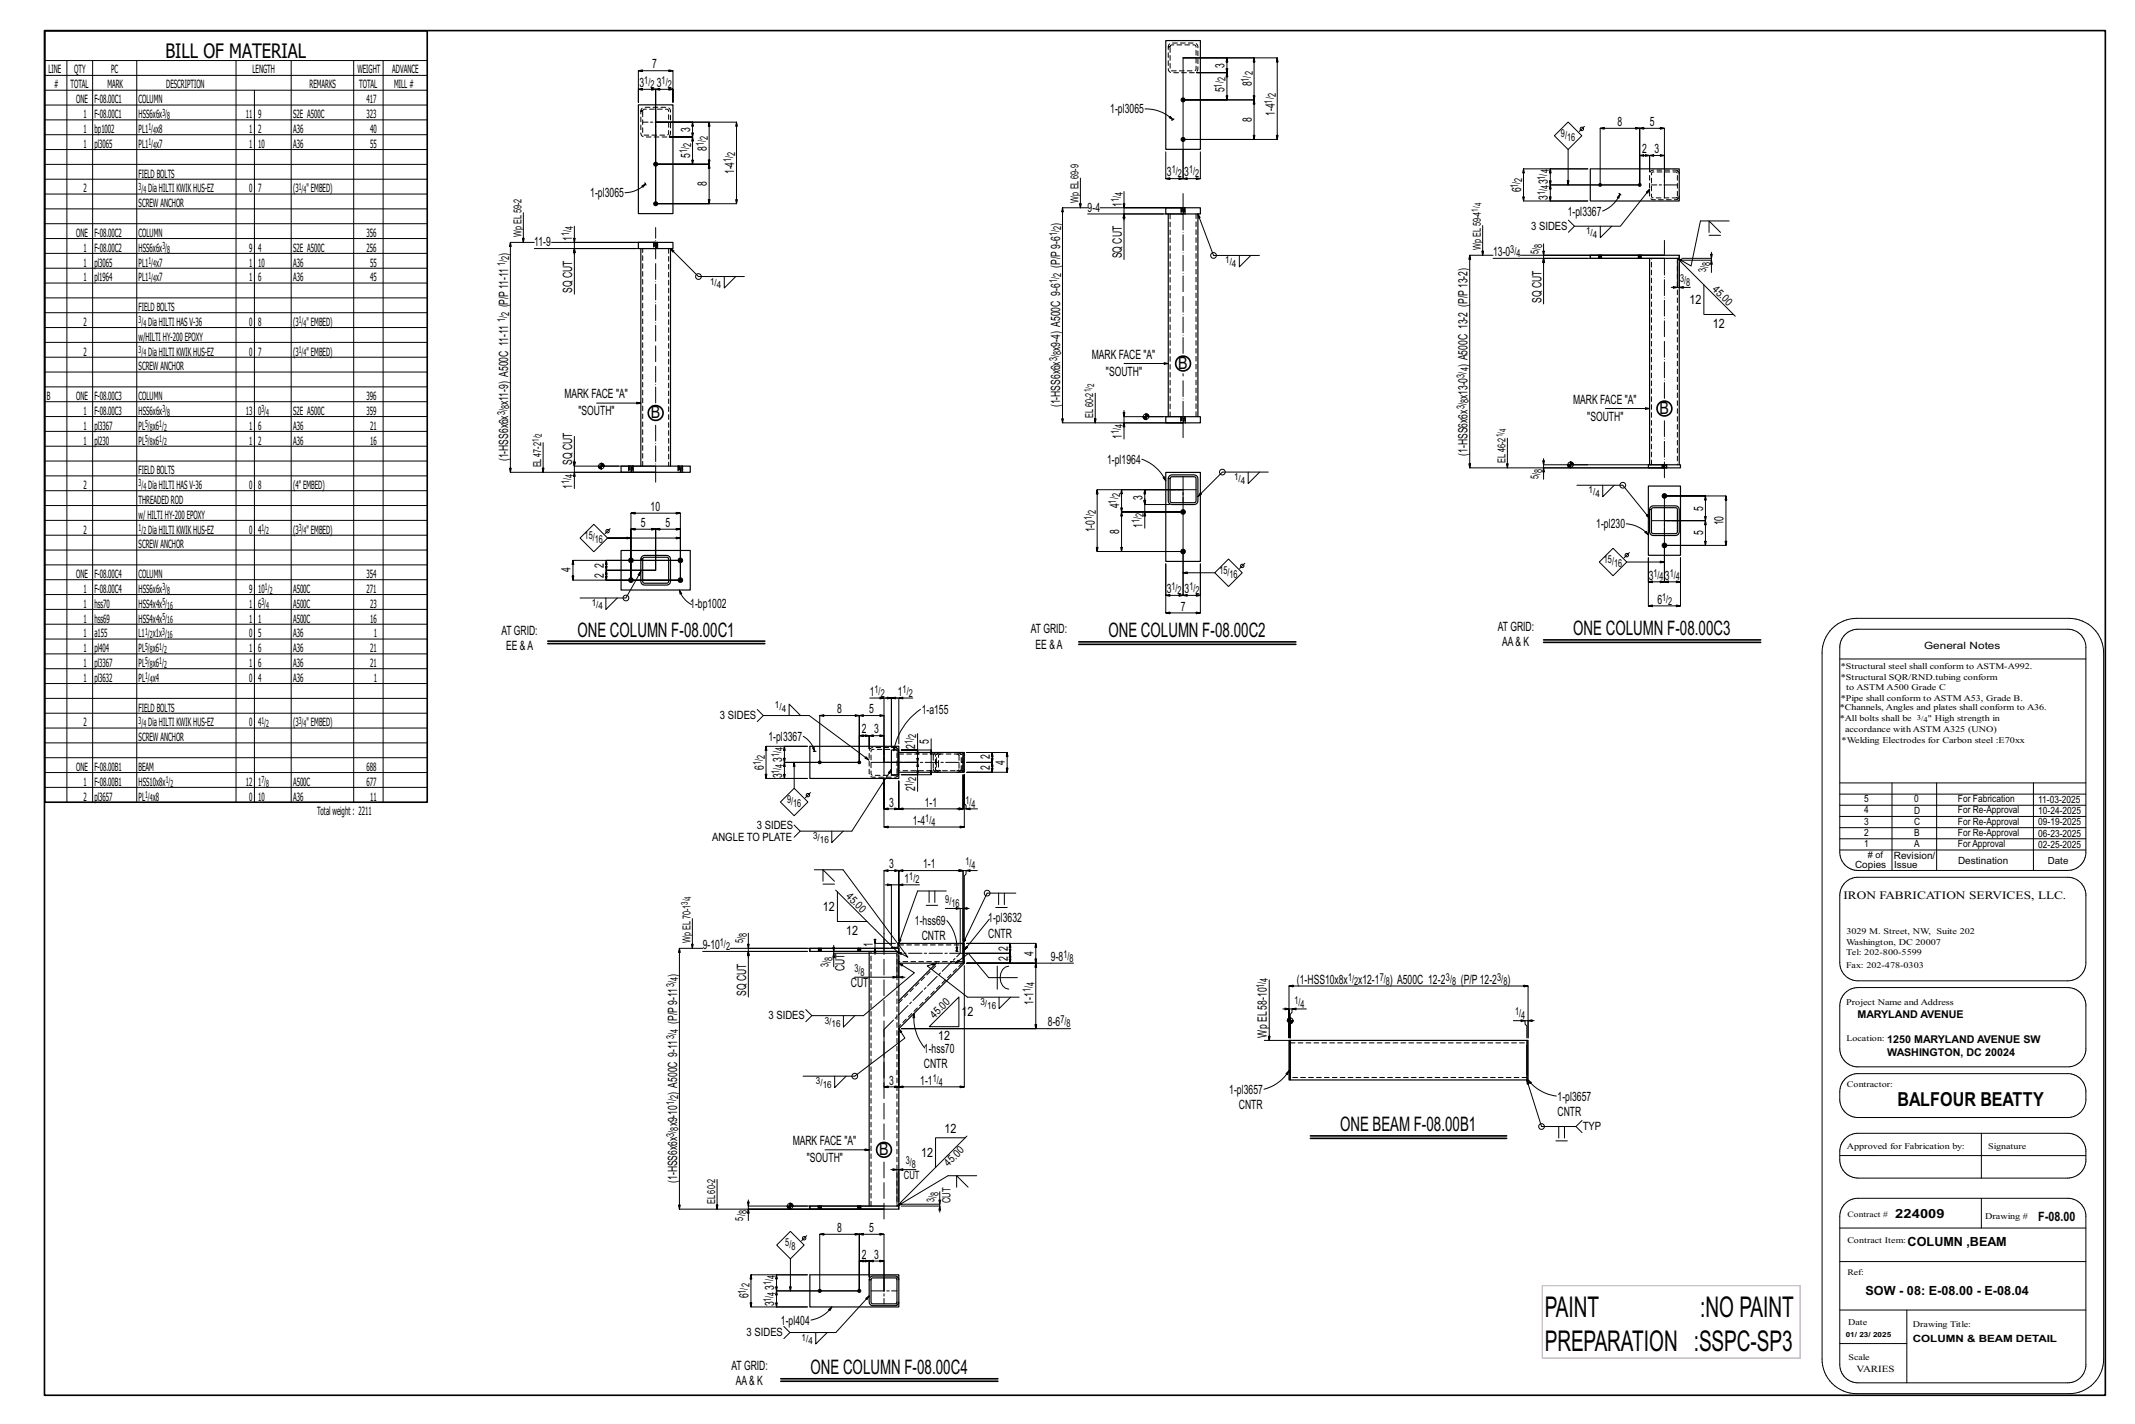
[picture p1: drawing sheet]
<svg xmlns="http://www.w3.org/2000/svg" width="914mm" height="610mm" viewBox="0 0 914 610" stroke-linecap="round" stroke-linejoin="round" font-family="sans-serif">
<defs><g id="words">
<g font-size="12.2">
<text x="661.6" y="563.7">PAINT</text>
<text x="728.2" y="563.7">:NO PAINT</text>
<text x="661.6" y="578.2">PREPARATION :SSPC-SP3</text>
</g>
<g font-size="8.6">
<text x="70.9" y="24.7">BILL OF MATERIAL</text>
<text x="247.3" y="272.5">ONE COLUMN F-08.00C1</text>
<text x="474.7" y="272.8">ONE COLUMN F-08.00C2</text>
<text x="673.8" y="272">ONE COLUMN F-08.00C3</text>
<text x="573.9" y="484.3">ONE BEAM F-08.00B1</text>
<text x="347.1" y="588.3">ONE COLUMN F-08.00C4</text>
</g>
<text font-size="8.3" x="812.7" y="473.4">BALFOUR BEATTY</text>
<g font-size="7.3">
<text x="504.7" y="158">B</text>
<text x="278.8" y="179.2">B</text>
<text x="710.8" y="177.3">B</text>
<text x="376.6" y="494.6">B</text>
</g>
<g font-size="5.5">
<text x="279.3" y="29.3">7</text>
<text x="524.5" y="29" transform="rotate(-90 524.5 29)">3</text>
<text x="273.9" y="37.2">3</text>
<text x="281.3" y="37.2">3</text>
<text x="524.5" y="39.5" transform="rotate(-90 524.5 39.5)">5</text>
<text x="536.1" y="37" transform="rotate(-90 536.1 37)">8</text>
<text x="475.5" y="48.5">1-pl3065</text>
<text x="536.1" y="52.3" transform="rotate(-90 536.1 52.3)">8</text>
<text x="546" y="49.6" transform="rotate(-90 546 49.6)">1-4</text>
<text x="692.8" y="53.9">8</text>
<text x="706.5" y="53.9">5</text>
<text x="295.6" y="56.5" transform="rotate(-90 295.6 56.5)">3</text>
<text x="302.7" y="64.6" transform="rotate(-90 302.7 64.6)">8</text>
<text x="703.4" y="65.6">2</text>
<text x="708.7" y="65.6">3</text>
<text x="295.6" y="67.7" transform="rotate(-90 295.6 67.7)">5</text>
<text x="314.5" y="74.6" transform="rotate(-90 314.5 74.6)">1-4</text>
<text x="499.8" y="75.5">3</text>
<text x="507.2" y="75.5">3</text>
<text x="302.7" y="79.8" transform="rotate(-90 302.7 79.8)">8</text>
<text x="651.5" y="82.4" transform="rotate(-90 651.5 82.4)">6</text>
<text x="663" y="78.9" transform="rotate(-90 663 78.9)">3</text>
<text x="252.8" y="84.4">1-pl3065</text>
<text x="480.4" y="88.4" transform="rotate(-90 480.4 88.4)">1</text>
<text x="663" y="85.7" transform="rotate(-90 663 85.7)">3</text>
<text x="465.8" y="90.6">9-4</text>
<text x="671.5" y="92.3">1-pl3367</text>
<text x="454.1" y="96.8" transform="rotate(-90 454.1 96.8)">)</text>
<text x="228.8" y="105.4">11-9</text>
<text x="245" y="103.2" transform="rotate(-90 245 103.2)">1</text>
<text x="217.6" y="109.7" transform="rotate(-90 217.6 109.7)">)</text>
<text x="480.5" y="110.6" transform="rotate(-90 480.5 110.6)">SQ CUT</text>
<text x="639.5" y="109.6">13-0</text>
<text x="454.1" y="114.7" transform="rotate(-90 454.1 114.7)">(P/P9-6</text>
<text x="245.1" y="125.4" transform="rotate(-90 245.1 125.4)">SQ CUT</text>
<text x="217.6" y="131.6" transform="rotate(-90 217.6 131.6)">(P/P11-11</text>
<text x="660.2" y="129.6" transform="rotate(-90 660.2 129.6)">SQ CUT</text>
<text x="723.6" y="130.1">12</text>
<text x="733.5" y="140.2">12</text>
<text x="454.1" y="150.2" transform="rotate(-90 454.1 150.2)">x9-4) A500C 9-6</text>
<text x="467.6" y="153.6">MARK FACE &quot;A&quot;</text>
<text x="473.7" y="160.9">&quot;SOUTH&quot;</text>
<text x="628.5" y="157.3" transform="rotate(-90 628.5 157.3)">) A500C 13-2 (P/P13-2)</text>
<text x="217.6" y="173.3" transform="rotate(-90 217.6 173.3)">x11-9) A500C 11-11</text>
<text x="241.7" y="170.5">MARK FACE &quot;A&quot;</text>
<text x="628.5" y="170.9" transform="rotate(-90 628.5 170.9)">x13-0</text>
<text x="673.8" y="172.8">MARK FACE &quot;A&quot;</text>
<text x="247.8" y="177.9">&quot;SOUTH&quot;</text>
<text x="454.1" y="174.4" transform="rotate(-90 454.1 174.4)">(1-HSS6x6x</text>
<text x="679.8" y="180.2">&quot;SOUTH&quot;</text>
<text x="480.4" y="188" transform="rotate(-90 480.4 188)">1</text>
<text x="217.6" y="197.5" transform="rotate(-90 217.6 197.5)">(1-HSS6x6x</text>
<text x="628.5" y="195.1" transform="rotate(-90 628.5 195.1)">(1-HSS6x6x</text>
<text x="245" y="199" transform="rotate(-90 245 199)">SQ CUT</text>
<text x="474.2" y="198.5">1-pl1964</text>
<text x="245" y="209.1" transform="rotate(-90 245 209.1)">1</text>
<text x="489.3" y="213.8" transform="rotate(-90 489.3 213.8)">3</text>
<text x="278.6" y="218.7">10</text>
<text x="479.4" y="217.6" transform="rotate(-90 479.4 217.6)">4</text>
<text x="729.4" y="218.6" transform="rotate(-90 729.4 218.6)">5</text>
<text x="274.5" y="225.6">5</text>
<text x="285.1" y="225.6">5</text>
<text x="468.9" y="227.9" transform="rotate(-90 468.9 227.9)">1-0</text>
<text x="489.3" y="226.1" transform="rotate(-90 489.3 226.1)">1</text>
<text x="683.7" y="226.2">1-pl230</text>
<text x="738.2" y="224.9" transform="rotate(-90 738.2 224.9)">10</text>
<text x="479.4" y="228.7" transform="rotate(-90 479.4 228.7)">8</text>
<text x="729.4" y="229.2" transform="rotate(-90 729.4 229.2)">5</text>
<text x="244.4" y="244.7" transform="rotate(-90 244.4 244.7)">4</text>
<text x="258.7" y="243" transform="rotate(-90 258.7 243)">2</text>
<text x="258.7" y="247.4" transform="rotate(-90 258.7 247.4)">2</text>
<text x="706.1" y="248.1">3</text>
<text x="713.1" y="248.1">3</text>
<text x="499.7" y="253.9">3</text>
<text x="507.4" y="253.9">3</text>
<text x="295.6" y="260.3">1-bp1002</text>
<text x="505.7" y="261.4">7</text>
<text x="709.8" y="258.4">6</text>
<text x="214.7" y="271.7">AT GRID:</text>
<text x="441.5" y="271.1">AT GRID:</text>
<text x="641.5" y="270">AT GRID:</text>
<text x="216.8" y="278.3">EE &amp;A</text>
<text x="443.6" y="277.6">EE &amp;A</text>
<text x="643.4" y="276.5">AA&amp; K</text>
<text x="372.5" y="297.8">1</text>
<text x="384.6" y="297.8">1</text>
<text x="358.5" y="305.3">8</text>
<text x="372.3" y="305.3">5</text>
<text x="394.8" y="305.6">1-a155</text>
<text x="329.1" y="317.1">1-pl3367</text>
<text x="369.1" y="314">2</text>
<text x="374.4" y="314">3</text>
<text x="392" y="320.5" transform="rotate(-90 392 320.5)">2</text>
<text x="397.8" y="318.3" transform="rotate(-90 397.8 318.3)">5</text>
<text x="327.1" y="329.6" transform="rotate(-90 327.1 329.6)">6</text>
<text x="335" y="326.2" transform="rotate(-90 335 326.2)">3</text>
<text x="424" y="329.5" transform="rotate(-90 424 329.5)">2</text>
<text x="424" y="325.1" transform="rotate(-90 424 325.1)">2</text>
<text x="430.4" y="327.4" transform="rotate(-90 430.4 327.4)">4</text>
<text x="335" y="333.2" transform="rotate(-90 335 333.2)">3</text>
<text x="392" y="338.8" transform="rotate(-90 392 338.8)">2</text>
<text x="380.8" y="345.3">3</text>
<text x="396.1" y="345.3">1-1</text>
<text x="391" y="353">1-4</text>
<text x="380.8" y="371.7">3</text>
<text x="395.3" y="371.7">1-1</text>
<text x="387.4" y="377.8">1</text>
<text x="352.5" y="389.9">12</text>
<text x="423.2" y="394.9">1-pl3632</text>
<text x="362.4" y="400.1">12</text>
<text x="391.9" y="396">1-hss69</text>
<text x="423.2" y="401.4">CNTR</text>
<text x="300.9" y="406.3">9-10</text>
<text x="373.8" y="405.5" transform="rotate(-90 373.8 405.5)">1</text>
<text x="394.8" y="402.5">CNTR</text>
<text x="431.6" y="407" transform="rotate(-90 431.6 407)">2</text>
<text x="431.6" y="411.2" transform="rotate(-90 431.6 411.2)">2</text>
<text x="442.6" y="409.1" transform="rotate(-90 442.6 409.1)">4</text>
<text x="450.1" y="411.3">9-8</text>
<text x="290" y="418.4" transform="rotate(-90 290 418.4)">)</text>
<text x="361.7" y="415.7" transform="rotate(-90 361.7 415.7)">CUT</text>
<text x="364.4" y="422.5">CUT</text>
<text x="555.4" y="421.1">(1-HSS10x8x</text>
<text x="581.7" y="421.1">x12-1</text>
<text x="595.3" y="421.1">) A500C 12-2</text>
<text x="625.7" y="421.1">(P/P12-2</text>
<text x="645.6" y="421.1">)</text>
<text x="319.6" y="426.3" transform="rotate(-90 319.6 426.3)">SQ CUT</text>
<text x="442.6" y="430.1" transform="rotate(-90 442.6 430.1)">1-1</text>
<text x="411.7" y="434.9">1</text>
<text x="414.3" y="434.9">2</text>
<text x="290" y="438.3" transform="rotate(-90 290 438.3)">(P/P9-11</text>
<text x="448.8" y="439.4">8-6</text>
<text x="401.8" y="445.1">12</text>
<text x="542.6" y="444.3" transform="rotate(-90 542.6 444.3)">Wp EL58-10</text>
<text x="395.7" y="450.6">1-hss70</text>
<text x="395.7" y="457.1">CNTR</text>
<text x="380.8" y="464.3">3</text>
<text x="394.1" y="464.3">1-1</text>
<text x="290" y="468.7" transform="rotate(-90 290 468.7)">) A500C 9-11</text>
<text x="526.5" y="468.2">1-pl3657</text>
<text x="667.1" y="471.1">1-pl3657</text>
<text x="530.6" y="474.7">CNTR</text>
<text x="667.1" y="477.6">CNTR</text>
<text x="290" y="482.2" transform="rotate(-90 290 482.2)">x9-10</text>
<text x="404.5" y="485">12</text>
<text x="339.5" y="490.2">MARK FACE &quot;A&quot;</text>
<text x="345.6" y="497.5">&quot;SOUTH&quot;</text>
<text x="394.5" y="495.2">12</text>
<text x="290" y="506.5" transform="rotate(-90 290 506.5)">(1-HSS6x6x</text>
<text x="358.5" y="527.4">8</text>
<text x="372.3" y="527.4">5</text>
<text x="873" y="522.9">F-08.00</text>
<text x="369.1" y="538.8">2</text>
<text x="374.4" y="538.8">3</text>
<text x="320.6" y="555.8" transform="rotate(-90 320.6 555.8)">6</text>
<text x="331.6" y="552.3" transform="rotate(-90 331.6 552.3)">3</text>
<text x="331.6" y="559.3" transform="rotate(-90 331.6 559.3)">3</text>
<text x="334.5" y="567">1-pl404</text>
<text x="313.3" y="586.3">AT GRID:</text>
<text x="315.1" y="592.9">AA&amp; K</text>
</g>
<g font-size="5.4">
<text x="811.7" y="521.2">224009</text>
<text x="817" y="533.5">COLUMN ,BEAM</text>
<text x="799" y="554.6">SOW - 08: E-08.00 - E-08.04</text>
</g>
<g font-size="4.9">
<text x="20.8" y="31.2">LINE</text>
<text x="31.8" y="31.2">QTY</text>
<text x="47.5" y="31.2">PC</text>
<text x="108.2" y="31.2">LENGTH</text>
<text x="153.1" y="31.2">WEIGHT</text>
<text x="168" y="31.2">ADVANCE</text>
<text x="23.1" y="37.5">#</text>
<text x="30.2" y="37.5">TOTAL</text>
<text x="46" y="37.5">MARK</text>
<text x="71.2" y="37.5">DESCRIPTION</text>
<text x="132.6" y="37.5">REMARKS</text>
<text x="153.8" y="37.5">TOTAL</text>
<text x="168.8" y="37.5">MILL #</text>
<text x="32.6" y="44.2">ONE</text>
<text x="40.5" y="44.2">F-08.00C1</text>
<text x="59.4" y="44.2">COLUMN</text>
<text x="157" y="44.2">417</text>
<text x="35.7" y="50.6">1</text>
<text x="40.5" y="50.6">F-08.00C1</text>
<text x="59.4" y="50.6">HSS6x6x</text>
<text x="105.3" y="50.6">11</text>
<text x="110.5" y="50.6">9</text>
<text x="125.5" y="50.6">S2E A500C</text>
<text x="157" y="50.6">323</text>
<text x="35.7" y="56.9">1</text>
<text x="40.5" y="56.9">bp1002</text>
<text x="59.4" y="56.9">PL1 x8</text>
<text x="106.7" y="56.9">1</text>
<text x="110.5" y="56.9">2</text>
<text x="125.5" y="56.9">A36</text>
<text x="158.6" y="56.9">40</text>
<text x="35.7" y="63.3">1</text>
<text x="40.5" y="63.3">pl3065</text>
<text x="59.4" y="63.3">PL1 x7</text>
<text x="106.7" y="63.3">1</text>
<text x="110.5" y="63.3">10</text>
<text x="125.5" y="63.3">A36</text>
<text x="158.6" y="63.3">55</text>
<text x="59.4" y="76">FIELD BOLTS</text>
<text x="35.7" y="82.3">2</text>
<text x="63.5" y="82.3">DiaHILTI KWIKHUS-EZ</text>
<text x="106.7" y="82.3">0</text>
<text x="110.5" y="82.3">7</text>
<text x="125.5" y="82.3">(3 &quot; EMBED)</text>
<text x="59.4" y="88.7">SCREW ANCHOR</text>
<text x="32.6" y="101.4">ONE</text>
<text x="40.5" y="101.4">F-08.00C2</text>
<text x="59.4" y="101.4">COLUMN</text>
<text x="157" y="101.4">356</text>
<text x="655.7" y="98.4">3 SIDES</text>
<text x="35.7" y="107.7">1</text>
<text x="40.5" y="107.7">F-08.00C2</text>
<text x="59.4" y="107.7">HSS6x6x</text>
<text x="106.7" y="107.7">9</text>
<text x="110.5" y="107.7">4</text>
<text x="125.5" y="107.7">S2E A500C</text>
<text x="157" y="107.7">256</text>
<text x="35.7" y="114.1">1</text>
<text x="40.5" y="114.1">pl3065</text>
<text x="59.4" y="114.1">PL1 x7</text>
<text x="106.7" y="114.1">1</text>
<text x="110.5" y="114.1">10</text>
<text x="125.5" y="114.1">A36</text>
<text x="158.6" y="114.1">55</text>
<text x="35.7" y="120.4">1</text>
<text x="40.5" y="120.4">pl1964</text>
<text x="59.4" y="120.4">PL1 x7</text>
<text x="106.7" y="120.4">1</text>
<text x="110.5" y="120.4">6</text>
<text x="125.5" y="120.4">A36</text>
<text x="158.6" y="120.4">45</text>
<text x="59.4" y="133.1">FIELD BOLTS</text>
<text x="35.7" y="139.5">2</text>
<text x="63.5" y="139.5">DiaHILTI HAS V-36</text>
<text x="106.7" y="139.5">0</text>
<text x="110.5" y="139.5">8</text>
<text x="125.5" y="139.5">(3 &quot; EMBED)</text>
<text x="59.4" y="145.8">w/HILTI HY-200EPOXY</text>
<text x="35.7" y="152.2">2</text>
<text x="63.5" y="152.2">DiaHILTI KWIKHUS-EZ</text>
<text x="106.7" y="152.2">0</text>
<text x="110.5" y="152.2">7</text>
<text x="125.5" y="152.2">(3 &quot; EMBED)</text>
<text x="59.4" y="158.5">SCREW ANCHOR</text>
<text x="20" y="171.2">B</text>
<text x="32.6" y="171.2">ONE</text>
<text x="40.5" y="171.2">F-08.00C3</text>
<text x="59.4" y="171.2">COLUMN</text>
<text x="157" y="171.2">396</text>
<text x="35.7" y="177.6">1</text>
<text x="40.5" y="177.6">F-08.00C3</text>
<text x="59.4" y="177.6">HSS6x6x</text>
<text x="105.3" y="177.6">13</text>
<text x="110.5" y="177.6">0</text>
<text x="125.5" y="177.6">S2E A500C</text>
<text x="157" y="177.6">359</text>
<text x="35.7" y="183.9">1</text>
<text x="40.5" y="183.9">pl3367</text>
<text x="59.4" y="183.9">PL x6</text>
<text x="106.7" y="183.9">1</text>
<text x="110.5" y="183.9">6</text>
<text x="125.5" y="183.9">A36</text>
<text x="158.6" y="183.9">21</text>
<text x="35.7" y="190.3">1</text>
<text x="40.5" y="190.3">pl230</text>
<text x="59.4" y="190.3">PL x6</text>
<text x="106.7" y="190.3">1</text>
<text x="110.5" y="190.3">2</text>
<text x="125.5" y="190.3">A36</text>
<text x="158.6" y="190.3">16</text>
<text x="59.4" y="203">FIELD BOLTS</text>
<text x="35.7" y="209.3">2</text>
<text x="63.5" y="209.3">DiaHILTI HAS V-36</text>
<text x="106.7" y="209.3">0</text>
<text x="110.5" y="209.3">8</text>
<text x="125.5" y="209.3">(4&quot; EMBED)</text>
<text x="59.4" y="215.7">THREADED ROD</text>
<text x="59.4" y="222">w/HILTI HY-200EPOXY</text>
<text x="35.7" y="228.4">2</text>
<text x="63.5" y="228.4">DiaHILTI KWIKHUS-EZ</text>
<text x="106.7" y="228.4">0</text>
<text x="110.5" y="228.4">4</text>
<text x="125.5" y="228.4">(3 &quot; EMBED)</text>
<text x="59.4" y="234.7">SCREW ANCHOR</text>
<text x="32.6" y="247.4">ONE</text>
<text x="40.5" y="247.4">F-08.00C4</text>
<text x="59.4" y="247.4">COLUMN</text>
<text x="157" y="247.4">354</text>
<text x="35.7" y="253.8">1</text>
<text x="40.5" y="253.8">F-08.00C4</text>
<text x="59.4" y="253.8">HSS6x6x</text>
<text x="106.7" y="253.8">9</text>
<text x="110.5" y="253.8">10</text>
<text x="125.5" y="253.8">A500C</text>
<text x="157" y="253.8">271</text>
<text x="35.7" y="260.1">1</text>
<text x="40.5" y="260.1">hss70</text>
<text x="59.4" y="260.1">HSS4x4x</text>
<text x="106.7" y="260.1">1</text>
<text x="110.5" y="260.1">6</text>
<text x="125.5" y="260.1">A500C</text>
<text x="158.6" y="260.1">23</text>
<text x="35.7" y="266.5">1</text>
<text x="40.5" y="266.5">hss69</text>
<text x="59.4" y="266.5">HSS4x4x</text>
<text x="106.7" y="266.5">1</text>
<text x="110.5" y="266.5">1</text>
<text x="125.5" y="266.5">A500C</text>
<text x="158.6" y="266.5">16</text>
<text x="35.7" y="272.8">1</text>
<text x="40.5" y="272.8">a155</text>
<text x="59.4" y="272.8">L1 x1x</text>
<text x="106.7" y="272.8">0</text>
<text x="110.5" y="272.8">5</text>
<text x="125.5" y="272.8">A36</text>
<text x="160.1" y="272.8">1</text>
<text x="35.7" y="279.2">1</text>
<text x="40.5" y="279.2">pl404</text>
<text x="59.4" y="279.2">PL x6</text>
<text x="106.7" y="279.2">1</text>
<text x="110.5" y="279.2">6</text>
<text x="125.5" y="279.2">A36</text>
<text x="158.6" y="279.2">21</text>
<text x="35.7" y="285.5">1</text>
<text x="40.5" y="285.5">pl3367</text>
<text x="59.4" y="285.5">PL x6</text>
<text x="106.7" y="285.5">1</text>
<text x="110.5" y="285.5">6</text>
<text x="125.5" y="285.5">A36</text>
<text x="158.6" y="285.5">21</text>
<text x="35.7" y="291.9">1</text>
<text x="40.5" y="291.9">pl3632</text>
<text x="59.4" y="291.9">PL x4</text>
<text x="106.7" y="291.9">0</text>
<text x="110.5" y="291.9">4</text>
<text x="125.5" y="291.9">A36</text>
<text x="160.1" y="291.9">1</text>
<text x="59.4" y="304.6">FIELD BOLTS</text>
<text x="35.7" y="310.9">2</text>
<text x="63.5" y="310.9">DiaHILTI KWIKHUS-EZ</text>
<text x="106.7" y="310.9">0</text>
<text x="110.5" y="310.9">4</text>
<text x="125.5" y="310.9">(3 &quot; EMBED)</text>
<text x="308.3" y="307.9">3 SIDES</text>
<text x="59.4" y="317.3">SCREW ANCHOR</text>
<text x="32.6" y="330">ONE</text>
<text x="40.5" y="330">F-08.00B1</text>
<text x="59.4" y="330">BEAM</text>
<text x="157" y="330">688</text>
<text x="35.7" y="336.3">1</text>
<text x="40.5" y="336.3">F-08.00B1</text>
<text x="59.4" y="336.3">HSS10x8x</text>
<text x="105.3" y="336.3">12</text>
<text x="110.5" y="336.3">1</text>
<text x="125.5" y="336.3">A500C</text>
<text x="157" y="336.3">677</text>
<text x="35.7" y="342.7">2</text>
<text x="40.5" y="342.7">pl3657</text>
<text x="59.4" y="342.7">PL x8</text>
<text x="106.7" y="342.7">0</text>
<text x="110.5" y="342.7">10</text>
<text x="125.5" y="342.7">A36</text>
<text x="158.6" y="342.7">11</text>
<text x="135.8" y="348.8">Totalweight : 2211</text>
<text x="305" y="359.8">ANGLE TO PLATE</text>
<text x="324.1" y="354.9">3 SIDES</text>
<text x="789.5" y="384.8">IRON FABRICATION SERVICES, LLC.</text>
<text x="329.1" y="436.4">3 SIDES</text>
<text x="677.9" y="483.8">TYP</text>
<text x="387.1" y="504.7">CUT</text>
<text x="407.2" y="515.1" transform="rotate(-90 407.2 515.1)">CUT</text>
<text x="319.7" y="572">3 SIDES</text>
</g>
<g font-size="4.7">
<text x="524.9" y="34.9" transform="rotate(-90 524.9 34.9)">2</text>
<text x="534.9" y="34.9" transform="rotate(-90 534.9 34.9)">1/</text>
<text x="536.5" y="32.3" transform="rotate(-90 536.5 32.3)">2</text>
<text x="276" y="36">1/</text>
<text x="278.6" y="37.7">2</text>
<text x="283.4" y="36">1/</text>
<text x="286" y="37.7">2</text>
<text x="523.3" y="37.5" transform="rotate(-90 523.3 37.5)">1/</text>
<text x="546.5" y="41.7" transform="rotate(-90 546.5 41.7)">2</text>
<text x="544.8" y="44.3" transform="rotate(-90 544.8 44.3)">1/</text>
<text x="303.1" y="59.9" transform="rotate(-90 303.1 59.9)">2</text>
<text x="668.6" y="58.6">9/</text>
<text x="294.4" y="65.6" transform="rotate(-90 294.4 65.6)">1/</text>
<text x="296" y="63" transform="rotate(-90 296 63)">2</text>
<text x="301.5" y="62.5" transform="rotate(-90 301.5 62.5)">1/</text>
<text x="671.2" y="60.3">16</text>
<text x="313.2" y="69.3" transform="rotate(-90 313.2 69.3)">1/</text>
<text x="314.9" y="66.7" transform="rotate(-90 314.9 66.7)">2</text>
<text x="501.8" y="74.2">1/</text>
<text x="504.5" y="75.9">2</text>
<text x="509.3" y="74.2">1/</text>
<text x="511.9" y="75.9">2</text>
<text x="651.9" y="77.7" transform="rotate(-90 651.9 77.7)">2</text>
<text x="661.7" y="76.9" transform="rotate(-90 661.7 76.9)">1/</text>
<text x="663.4" y="74.3" transform="rotate(-90 663.4 74.3)">4</text>
<text x="480.8" y="83.8" transform="rotate(-90 480.8 83.8)">4</text>
<text x="650.3" y="80.3" transform="rotate(-90 650.3 80.3)">1/</text>
<text x="661.7" y="83.6" transform="rotate(-90 661.7 83.6)">1/</text>
<text x="663.4" y="81" transform="rotate(-90 663.4 81)">4</text>
<text x="461.9" y="86.8" transform="rotate(-90 461.9 86.8)">Wp EL69-9</text>
<text x="479.2" y="86.4" transform="rotate(-90 479.2 86.4)">1/</text>
<text x="223.3" y="101.6" transform="rotate(-90 223.3 101.6)">Wp EL59-2</text>
<text x="243.8" y="101.2" transform="rotate(-90 243.8 101.2)">1/</text>
<text x="245.4" y="98.6" transform="rotate(-90 245.4 98.6)">4</text>
<text x="452.8" y="101.1" transform="rotate(-90 452.8 101.1)">1/</text>
<text x="454.5" y="98.5" transform="rotate(-90 454.5 98.5)">2</text>
<text x="634.2" y="107.2" transform="rotate(-90 634.2 107.2)">Wp EL59-4</text>
<text x="660.5" y="106.1" transform="rotate(-90 660.5 106.1)">8</text>
<text x="218" y="111.4" transform="rotate(-90 218 111.4)">2</text>
<text x="646.9" y="108.4">3/</text>
<text x="649.5" y="110">4</text>
<text x="658.9" y="108.7" transform="rotate(-90 658.9 108.7)">5/</text>
<text x="216.4" y="114" transform="rotate(-90 216.4 114)">1/</text>
<text x="454.5" y="118.5" transform="rotate(-90 454.5 118.5)">2</text>
<text x="730.8" y="116.6" transform="rotate(-90 730.8 116.6)">3/</text>
<text x="732.4" y="114" transform="rotate(-90 732.4 114)">8</text>
<text x="452.8" y="121.1" transform="rotate(-90 452.8 121.1)">1/</text>
<text x="719.6" y="120.8">3/</text>
<text x="722.2" y="122.5">8</text>
<text x="733.2" y="124.2" transform="rotate(45 733.2 124.2)">45.0</text>
<text x="218" y="135.4" transform="rotate(-90 218 135.4)">2</text>
<text x="216.4" y="138" transform="rotate(-90 216.4 138)">1/</text>
<text x="452.8" y="154.5" transform="rotate(-90 452.8 154.5)">3/</text>
<text x="454.5" y="151.9" transform="rotate(-90 454.5 151.9)">8</text>
<text x="627.2" y="161.6" transform="rotate(-90 627.2 161.6)">3/</text>
<text x="628.9" y="159" transform="rotate(-90 628.9 159)">4</text>
<text x="628.9" y="172.6" transform="rotate(-90 628.9 172.6)">8</text>
<text x="216.4" y="177.7" transform="rotate(-90 216.4 177.7)">3/</text>
<text x="218" y="175" transform="rotate(-90 218 175)">8</text>
<text x="468.2" y="178.9" transform="rotate(-90 468.2 178.9)">EL60-2</text>
<text x="627.2" y="175.2" transform="rotate(-90 627.2 175.2)">3/</text>
<text x="479.2" y="185.9" transform="rotate(-90 479.2 185.9)">1/</text>
<text x="480.8" y="183.3" transform="rotate(-90 480.8 183.3)">4</text>
<text x="231.8" y="200.1" transform="rotate(-90 231.8 200.1)">EL47-2</text>
<text x="644.8" y="198.2" transform="rotate(-90 644.8 198.2)">EL46-2</text>
<text x="660.5" y="202.6" transform="rotate(-90 660.5 202.6)">8</text>
<text x="243.8" y="207.1" transform="rotate(-90 243.8 207.1)">1/</text>
<text x="245.4" y="204.5" transform="rotate(-90 245.4 204.5)">4</text>
<text x="658.9" y="205.2" transform="rotate(-90 658.9 205.2)">5/</text>
<text x="478.1" y="215.6" transform="rotate(-90 478.1 215.6)">1/</text>
<text x="479.8" y="212.9" transform="rotate(-90 479.8 212.9)">2</text>
<text x="469.3" y="220" transform="rotate(-90 469.3 220)">2</text>
<text x="489.7" y="221.4" transform="rotate(-90 489.7 221.4)">2</text>
<text x="467.7" y="222.6" transform="rotate(-90 467.7 222.6)">1/</text>
<text x="488.1" y="224.1" transform="rotate(-90 488.1 224.1)">1/</text>
<text x="250.4" y="230.9">15/</text>
<text x="254.8" y="232.5">16</text>
<text x="522.2" y="245.7">15/</text>
<text x="686.9" y="241.1">15/</text>
<text x="691.3" y="242.8">16</text>
<text x="526.6" y="247.4">16</text>
<text x="708.2" y="246.8">1/</text>
<text x="710.8" y="248.5">4</text>
<text x="715.1" y="246.8">1/</text>
<text x="717.8" y="248.5">4</text>
<text x="501.8" y="252.6">1/</text>
<text x="504.4" y="254.3">2</text>
<text x="509.4" y="252.6">1/</text>
<text x="512" y="254.3">2</text>
<text x="711.9" y="257.1">1/</text>
<text x="714.5" y="258.8">2</text>
<text x="374.6" y="296.6">1/</text>
<text x="377.2" y="298.2">2</text>
<text x="386.6" y="296.6">1/</text>
<text x="389.2" y="298.2">2</text>
<text x="392.4" y="315.8" transform="rotate(-90 392.4 315.8)">2</text>
<text x="335.4" y="321.5" transform="rotate(-90 335.4 321.5)">4</text>
<text x="390.8" y="318.4" transform="rotate(-90 390.8 318.4)">1/</text>
<text x="325.8" y="327.5" transform="rotate(-90 325.8 327.5)">1/</text>
<text x="327.5" y="324.9" transform="rotate(-90 327.5 324.9)">2</text>
<text x="333.7" y="324.1" transform="rotate(-90 333.7 324.1)">1/</text>
<text x="335.4" y="328.6" transform="rotate(-90 335.4 328.6)">4</text>
<text x="333.7" y="331.2" transform="rotate(-90 333.7 331.2)">1/</text>
<text x="392.4" y="334.1" transform="rotate(-90 392.4 334.1)">2</text>
<text x="390.8" y="336.7" transform="rotate(-90 390.8 336.7)">1/</text>
<text x="337.1" y="343.9">9/</text>
<text x="339.7" y="345.5">16</text>
<text x="413.5" y="344">1/</text>
<text x="416.1" y="345.7">4</text>
<text x="396.3" y="351.8">1/</text>
<text x="398.9" y="353.5">4</text>
<text x="413.5" y="370.5">1/</text>
<text x="389.4" y="376.6">1/</text>
<text x="416.1" y="372.1">4</text>
<text x="392.1" y="378.2">2</text>
<text x="362.1" y="384.1" transform="rotate(45 362.1 384.1)">45.0</text>
<text x="404.9" y="386.7">9/</text>
<text x="407.5" y="388.3">16</text>
<text x="319.9" y="401.2" transform="rotate(-90 319.9 401.2)">8</text>
<text x="295.7" y="403.9" transform="rotate(-90 295.7 403.9)">Wp EL70-1</text>
<text x="308.3" y="405.1">1/</text>
<text x="310.9" y="406.7">2</text>
<text x="318.3" y="403.8" transform="rotate(-90 318.3 403.8)">5/</text>
<text x="354.8" y="413.9" transform="rotate(-90 354.8 413.9)">3/</text>
<text x="356.5" y="411.2" transform="rotate(-90 356.5 411.2)">8</text>
<text x="455.4" y="410.1">1/</text>
<text x="458" y="411.7">8</text>
<text x="366" y="416.1">3/</text>
<text x="368.6" y="417.8">8</text>
<text x="577.4" y="419.9">1/</text>
<text x="590.9" y="419.9">7/</text>
<text x="619.3" y="419.9">3/</text>
<text x="641.3" y="419.9">3/</text>
<text x="288.8" y="422.7" transform="rotate(-90 288.8 422.7)">3/</text>
<text x="290.4" y="420.1" transform="rotate(-90 290.4 420.1)">4</text>
<text x="441.4" y="424.8" transform="rotate(-90 441.4 424.8)">1/</text>
<text x="443" y="422.2" transform="rotate(-90 443 422.2)">4</text>
<text x="541.4" y="422.8" transform="rotate(-90 541.4 422.8)">1/</text>
<text x="543" y="420.2" transform="rotate(-90 543 420.2)">4</text>
<text x="580" y="421.5">2</text>
<text x="593.6" y="421.5">8</text>
<text x="621.9" y="421.5">8</text>
<text x="643.9" y="421.5">8</text>
<text x="554.4" y="429.7">1/</text>
<text x="557" y="431.3">4</text>
<text x="400.3" y="436" transform="rotate(-45 400.3 436)">45.0</text>
<text x="648.9" y="434.7">1/</text>
<text x="651.5" y="436.4">4</text>
<text x="290.4" y="442.1" transform="rotate(-90 290.4 442.1)">4</text>
<text x="454.1" y="438.1">7/</text>
<text x="456.8" y="439.8">8</text>
<text x="288.8" y="444.7" transform="rotate(-90 288.8 444.7)">3/</text>
<text x="399.5" y="463">1/</text>
<text x="402.1" y="464.7">4</text>
<text x="288.8" y="473" transform="rotate(-90 288.8 473)">1/</text>
<text x="290.4" y="470.4" transform="rotate(-90 290.4 470.4)">2</text>
<text x="290.4" y="484" transform="rotate(-90 290.4 484)">8</text>
<text x="288.8" y="486.6" transform="rotate(-90 288.8 486.6)">3/</text>
<text x="387.9" y="498.5">3/</text>
<text x="390.5" y="500.1">8</text>
<text x="406.3" y="499.6" transform="rotate(-45 406.3 499.6)">45.0</text>
<text x="306.3" y="515.5" transform="rotate(-90 306.3 515.5)">EL60-2</text>
<text x="400.3" y="514.5" transform="rotate(-90 400.3 514.5)">3/</text>
<text x="401.9" y="511.9" transform="rotate(-90 401.9 511.9)">8</text>
<text x="319.9" y="519.9" transform="rotate(-90 319.9 519.9)">8</text>
<text x="318.3" y="522.5" transform="rotate(-90 318.3 522.5)">5/</text>
<text x="336.3" y="533.5">5/</text>
<text x="339" y="535.2">8</text>
<text x="321.1" y="551.2" transform="rotate(-90 321.1 551.2)">2</text>
<text x="330.3" y="550.2" transform="rotate(-90 330.3 550.2)">1/</text>
<text x="332" y="547.6" transform="rotate(-90 332 547.6)">4</text>
<text x="319.4" y="553.8" transform="rotate(-90 319.4 553.8)">1/</text>
<text x="330.3" y="557.2" transform="rotate(-90 330.3 557.2)">1/</text>
<text x="332" y="554.6" transform="rotate(-90 332 554.6)">4</text>
</g>
<g font-size="4.6">
<text x="795.6" y="436">MARYLAND AVENUE</text>
<text x="808.3" y="446.4">1250 MARYLAND AVENUE SW</text>
<text x="808.3" y="452">WASHINGTON, DC 20024</text>
</g>
<g font-size="4.3">
<text x="824.1" y="277.6">General Notes</text>
<text x="798.4" y="343.5">5</text>
<text x="819.8" y="343.5">0</text>
<text x="838.6" y="343.5">For Fabrication</text>
<text x="873" y="343.8">11-03-2025</text>
<text x="798.4" y="353">3</text>
<text x="798.4" y="348.2">4</text>
<text x="819.8" y="353.1">C</text>
<text x="819.8" y="348.3">D</text>
<text x="838.6" y="353">For Re-Approval</text>
<text x="838.6" y="348.2">For Re-Approval</text>
<text x="873" y="353.3">09-19-2025</text>
<text x="873" y="348.5">10-24-2025</text>
<text x="798.4" y="357.8">2</text>
<text x="819.8" y="357.9">B</text>
<text x="838.6" y="357.8">For Re-Approval</text>
<text x="873" y="358.1">06-23-2025</text>
<text x="798.4" y="362.6">1</text>
<text x="819.8" y="362.6">A</text>
<text x="838.6" y="362.6">For Approval</text>
<text x="873" y="362.9">02-25-2025</text>
<text x="794.5" y="371.5">Copies</text>
<text x="811.1" y="367.7">Revision/</text>
<text x="838.6" y="369.7">Destination</text>
<text x="819.2" y="574.6">COLUMN &amp; BEAM DETAIL</text>
</g>
<g font-size="4.2">
<text x="69.6" y="49.5">3/</text>
<text x="71.7" y="51">8</text>
<text x="63.6" y="55.8">1/</text>
<text x="65.6" y="57.3">4</text>
<text x="63.6" y="62.2">1/</text>
<text x="65.6" y="63.7">4</text>
<text x="59.4" y="81.2">3/</text>
<text x="61.4" y="82.7">4</text>
<text x="127.9" y="81.2">1/</text>
<text x="130" y="82.7">4</text>
<text x="679.3" y="100.3">1/</text>
<text x="682.2" y="101.7">4</text>
<text x="69.6" y="106.6">3/</text>
<text x="63.6" y="113">1/</text>
<text x="71.7" y="108.1">8</text>
<text x="524.7" y="112.8">1/</text>
<text x="63.6" y="119.3">1/</text>
<text x="65.6" y="114.5">4</text>
<text x="527.6" y="114.2">4</text>
<text x="65.6" y="120.8">4</text>
<text x="304.1" y="121.8">1/</text>
<text x="307" y="123.3">4</text>
<text x="59.4" y="138.4">3/</text>
<text x="61.4" y="139.9">4</text>
<text x="127.9" y="138.4">1/</text>
<text x="130" y="139.9">4</text>
<text x="59.4" y="151.1">3/</text>
<text x="61.4" y="152.6">4</text>
<text x="127.9" y="151.1">1/</text>
<text x="130" y="152.6">4</text>
<text x="69.6" y="176.5">3/</text>
<text x="71.7" y="178">8</text>
<text x="112" y="176.5">3/</text>
<text x="114.1" y="178">4</text>
<text x="62.1" y="182.8">5/</text>
<text x="64.2" y="184.3">8</text>
<text x="68.2" y="182.8">1/</text>
<text x="70.3" y="184.3">2</text>
<text x="62.1" y="189.2">5/</text>
<text x="64.2" y="190.7">8</text>
<text x="68.2" y="189.2">1/</text>
<text x="70.3" y="190.7">2</text>
<text x="59.4" y="208.2">3/</text>
<text x="61.4" y="209.7">4</text>
<text x="528.5" y="205.5">1/</text>
<text x="531.4" y="207">4</text>
<text x="680.4" y="211.1">1/</text>
<text x="683.3" y="212.6">4</text>
<text x="59.4" y="227.3">1/</text>
<text x="112" y="227.3">1/</text>
<text x="127.9" y="227.3">3/</text>
<text x="61.4" y="228.8">2</text>
<text x="114.1" y="228.8">2</text>
<text x="130" y="228.8">4</text>
<text x="69.6" y="252.7">3/</text>
<text x="71.7" y="254.2">8</text>
<text x="113.4" y="252.7">1/</text>
<text x="115.5" y="254.2">2</text>
<text x="69.6" y="259">5/</text>
<text x="71.7" y="260.5">16</text>
<text x="112" y="259">3/</text>
<text x="114.1" y="260.5">4</text>
<text x="253.4" y="259.4">1/</text>
<text x="256.3" y="260.9">4</text>
<text x="69.6" y="265.4">5/</text>
<text x="71.7" y="266.9">16</text>
<text x="62.1" y="271.7">1/</text>
<text x="64.2" y="273.2">2</text>
<text x="69.5" y="271.7">3/</text>
<text x="71.6" y="273.2">16</text>
<text x="62.1" y="278.1">5/</text>
<text x="64.2" y="279.6">8</text>
<text x="68.2" y="278.1">1/</text>
<text x="70.3" y="279.6">2</text>
<text x="62.1" y="284.4">5/</text>
<text x="64.2" y="285.9">8</text>
<text x="68.2" y="284.4">1/</text>
<text x="70.3" y="285.9">2</text>
<text x="62.1" y="290.8">1/</text>
<text x="64.2" y="292.3">4</text>
<text x="331.9" y="303.2">1/</text>
<text x="334.8" y="304.7">4</text>
<text x="59.4" y="309.8">3/</text>
<text x="61.4" y="311.3">4</text>
<text x="112" y="309.8">1/</text>
<text x="114.1" y="311.3">2</text>
<text x="127.9" y="309.8">3/</text>
<text x="130" y="311.3">4</text>
<text x="71" y="335.2">1/</text>
<text x="112" y="335.2">7/</text>
<text x="62.1" y="341.6">1/</text>
<text x="73.1" y="336.7">2</text>
<text x="114.1" y="336.7">8</text>
<text x="64.2" y="343.1">4</text>
<text x="348.2" y="359.2">3/</text>
<text x="351.1" y="360.7">16</text>
<text x="811.3" y="371.4">Issue</text>
<text x="877.1" y="369.8">Date</text>
<text x="419.9" y="430.3">3/</text>
<text x="422.8" y="431.8">16</text>
<text x="353.2" y="438.2">3/</text>
<text x="356.1" y="439.7">16</text>
<text x="349.5" y="464.1">3/</text>
<text x="352.4" y="465.6">16</text>
<text x="343.3" y="573.9">1/</text>
<text x="346.2" y="575.3">4</text>
</g>
<g font-size="4">
<text x="634.5" y="88.4" transform="rotate(-90 634.5 88.4)">4</text>
<text x="633.1" y="90.6" transform="rotate(-90 633.1 90.6)">1/</text>
<text x="467.2" y="167.9" transform="rotate(-90 467.2 167.9)">1/</text>
<text x="468.6" y="165.7" transform="rotate(-90 468.6 165.7)">2</text>
<text x="645.1" y="185" transform="rotate(-90 645.1 185)">4</text>
<text x="230.7" y="189.1" transform="rotate(-90 230.7 189.1)">1/</text>
<text x="232.1" y="186.9" transform="rotate(-90 232.1 186.9)">2</text>
<text x="643.7" y="187.2" transform="rotate(-90 643.7 187.2)">1/</text>
<text x="294.6" y="387.3" transform="rotate(-90 294.6 387.3)">3/</text>
<text x="296" y="385.1" transform="rotate(-90 296 385.1)">4</text>
<text x="795.1" y="587.5">VARIES</text>
</g>
<text font-size="3.9" x="799.9" y="367.1"># of</text>
<g font-size="3.7">
<text x="788.4" y="286.2">*Structural steel shall conform to ASTM-A992.</text>
<text x="788.4" y="291.2">*Structural SQR/RND.tubing conform</text>
<text x="790.7" y="295.5">to ASTM A500 Grade C</text>
<text x="787.9" y="304.1">*Channels, Angles and plates shall conform to A36.</text>
<text x="788.4" y="300.2">*Pipe shall conform to ASTM A53, Grade B.</text>
<text x="788" y="308.9">*All bolts shall be</text>
<text x="825.7" y="308.9">&quot; High strength in</text>
<text x="790.2" y="313.2">accordance with ASTM A325 (UNO)</text>
<text x="788.8" y="318">*Welding Electrodes for Carbon steel :E70xx</text>
<text x="790.8" y="399.9">3029 M. Street, NW, Suite 202</text>
<text x="790.7" y="404.6">Washington, DC 20007</text>
<text x="790.7" y="409">Tel: 202-800-5599</text>
<text x="790.7" y="414.2">Fax: 202-478-0303</text>
<text x="790.7" y="430">Project Name and Address</text>
<text x="790.8" y="445.6">Location:</text>
<text x="791" y="465.3">Contractor:</text>
<text x="791" y="491.9">Approved for Fabrication by:</text>
<text x="851.5" y="492">Signature</text>
<text x="850.2" y="522">Drawing #</text>
<text x="791.2" y="532.3">Contract Item:</text>
<text x="791.5" y="567.4">Date</text>
<text x="819.3" y="568.1">Drawing Title:</text>
<text x="791.7" y="582.1">Scale</text>
</g>
<text font-size="3.6" x="791.2" y="545.9">Ref:</text>
<text font-size="3.5" x="791.3" y="520.8">Contract #</text>
<g font-size="3.2">
<text x="821" y="308">3/</text>
<text x="823.9" y="309.1">4</text>
</g>
<text font-size="3" x="790.5" y="572.4">01/ 23/ 2025</text>
</g></defs>
<g fill="none" stroke="#000" stroke-width=".43">
<path d="M19.2 25.9h163.8M19.2 32.3h163.8M19.2 38.6h163.8M28.6 25.9v317.5M39.7 25.9v317.5M58.6 25.9v317.5M101.1 25.9v317.5M109 38.6v304.8M124.7 25.9v317.5M151.5 25.9v317.5M164.1 25.9v317.5M273.4 30.3l1.8 .4v-.8l-1.8 .4h14.8l-1.7 .4v-.8l1.7 .4v13.5v-5.6l-1.7-.3v.7l1.7-.4h-7.4l1.8-.3v.7l-1.8-.4v49v-49l-1.7-.3v.7l1.7-.4h-7.4l1.8-.3v.7l-1.8-.4v5.6z"/>
<path d="M506.7 24.8h40.3l-.3 1.7h.7l-.4-1.7v34.9l-.3-1.8h.7l-.4 1.8h-40.3h30.4l.4-1.8h-.8l.4 1.8v-16.9l.4 1.7h-.8l.4-1.7h-30.4h18.8l.4-1.8h-.8l.4 1.8v-11.7l.4 1.8h-.8l.4-1.8h-13h13l.4-1.7h-.8l.4 1.7v-6.3l.4 1.7h-.8l.4-1.7zM506.7 24.8v51.7l1.7 .4v-.8l-1.7 .4h7.4l-1.7 .4v-.8l1.7 .4v-11.5M506.7 24.8h30.4l-.4 1.7h.8l-.4-1.7v18l-.4-1.8h.8l-.4 1.8h-30.4M19.2 45h163.8M19.2 51.3h163.8M19.2 57.7h163.8M287.4 52.3h16.3l-.4 1.7h.8l-.4-1.7v18l-.4-1.8h.8l-.4 1.8h-22.9h22.9l-.4 1.7h.8l-.4-1.7v16.9l-.4-1.7h.8l-.4 1.7h-22.9h34.6l.4-1.7h-.7l.3 1.7v-34.9l.4 1.7h-.7l.3-1.7h-34.6h15.8l-.4 1.7h.8l-.4-1.7v6.3l-.4-1.7h.8l-.4 1.7h-10h10l-.4 1.8h.8l-.4-1.8v11.7l-.4-1.8h.8l-.4 1.8h-15.8M490.4 46.6a16.7 16.7 0 0 1 11.9 4.6M501.2 49.8l1.1 1.4-1.5-.8zM502.3 51.2l-.5 .3M502.8 50.9l-.5 .3M671.6 52.2l5.9 5.9-5.9 5.9-5.9-5.9z"/>
<path d="M678.6 54.1l-2.2 2.2M19.2 64h163.8M19.2 70.4h163.8M19.2 76.7h163.8M274.9 79.6l1.5-.9-1 1.5zM276.2 78.2l.2 .5M276.4 78.7a12.5 12.5 0 0 1-8.7 3.8M276.4 78.7l.3 .6M462.7 76.2v12.7l-.3-1.7h.7l-.4 1.7M506.7 63.9v12.6l-1.8-.4v.8l1.8-.4h-7.4l1.7-.4v.8l-1.7-.4v-11.5M652.5 72.3l.4 1.7h-.8l.4-1.7h27.5h-16l-.4 1.7h.8l-.4-1.7v6.9l-.4-1.8h.8l-.4 1.8h38.3h-38.3l-.4 1.7h.8l-.4-1.7v6.8l-.4-1.7h.8l-.4 1.7h16h-27.5l.4-1.7h-.8l.4 1.7zM671.6 64v15.2l-.4-1.8h.8l-.4 1.8"/>
<path d="M712.9 79.2v-24.3l-1.8-.3v.7l1.8-.4h-10.6l1.7-.3v.7l-1.7-.4v24.3v-24.3l-1.8-.3v.7l1.8-.4h-17l1.8-.3v.7l-1.8-.4v24.3M712.9 72.6v-6l-1.8-.4v.7l1.8-.3h-6.4l1.8-.4v.7l-1.8-.3v6.7v-6.7l-1.7-.4v.7l1.7-.3h-4.2l1.7-.4v.7l-1.7-.3v12.6M19.2 83.1h163.8M19.2 89.4h163.8M19.2 95.8h163.8M224.1 91.1v12.7l-.3-1.8h.7l-.4 1.8M246 96.8v7h34.8h-44.6M465.8 88.9h-10.7l-.4 1.8h.7l-.3-1.8v92.1l-.4-1.7h.7l-.3 1.7h51.6h-25.3v7M465.8 91.6h40.9M481 87.2h.8l-.4 1.7zM481.4 91.6l.4 1.7h-.8zM481.4 82v6.9h25.3h-35.5"/>
<path d="M481.4 91.6l-.4 1.7h.8l-.4-1.7v19.5M481.4 88.9v5.3M513 91.6l.3 1.8 .7-.3-1-1.5 6.7 17.8h19.7M635 96.6v12.7l-.4-1.8h.8l-.4 1.8M674.3 96.8l-2.6 2.6M685.4 96.8v4.9l4.9-4.9M693.4 82.7l.4 .4M693.8 83.1l-.5 1.8-.6-.4zM693.8 83.1a13.5 13.5 0 0 1-7.4 7.3M693.8 83.1l.4 .5M706.5 81.1l-1.4 1.1 .6 .5 .8-1.6-12.5 15.7h-19.7l-2.6-2.6M732 99.5v-4.9l4.9 4.9"/>
<path d="M740.6 94.6h-12.3l-4 19.3-5.7-3.2 1.7 .5-.4 .6-1.3-1.1M19.2 102.1h163.8M19.2 108.5h163.8M19.2 114.8h163.8M228.8 103.8h-10.2l-.4 1.7h.8l-.4-1.7v98.4l-.4-1.8h.8l-.4 1.8h62.2h-34.8v6.9M228.8 106.4h52M245.6 102h.8l-.4 1.8zM246 106.4l.4 1.8h-.8zM246 106.4l-.4 1.8h.8l-.4-1.8v19.5M246 103.8v5.2M287.2 106.4l.9 1.5 .6-.5-1.5-1 11.9 12h19.7M310.2 118.4v4.9l4.9-4.9"/>
<path d="M530.8 109.4v4.9l4.9-4.9M639.5 109.3h-10l-.4 1.7h.7l-.3-1.7v91l-.4-1.8h.7l-.3 1.8h83.4h-51.8v4.9M639.5 110.6h73.4M660.7 107.5h.8l-.4 1.8zM661.1 110.6l.4 1.7h-.8zM661.1 104.4v4.9h51.8h-61.7M661.1 110.6l-.4 1.7h.8l-.4-1.7v19.5M661.1 109.3v3.9M718.4 111.7v11.3M719.2 112.4v10.6h4.7M719.2 111.4l24 24M720.3 111.4h12.7v5.2"/>
<path d="M720.3 110.6h12.7M732 100.7h4.9M732.6 108.8h.8l-.4 1.8zM733 111.4l.4 1.7h-.8zM733 108v3.4M19.2 121.2h163.8M19.2 127.5h163.8M19.2 133.9h163.8M715.8 123h3.4M716.7 122.7l1.7 .3-1.7 .4zM719.2 123l1.8-.3v.7zM729.7 121.9v12.7h12.7"/>
<path d="M19.2 140.2h163.8M19.2 146.6h163.8M19.2 152.9h163.8M19.2 159.3h163.8M481.4 155.6h18.9l-1.7 .4v-.8l1.7 .4M19.2 165.6h163.8M19.2 172h163.8M19.2 178.3h163.8M255.5 172.6h19l-1.8 .3v-.7l1.8 .4M469.1 168.3v12.7l-.4-1.7h.8l-.4 1.7M481 176.6h.8l-.4 1.8zM481.4 175.7v5.3"/>
<path d="M481.4 178.4h25.3M490.8 177v2.8M687.6 174.9h18.9l-1.7 .4v-.8l1.7 .4M19.2 184.7h163.8M19.2 191h163.8M19.2 197.4h163.8M232.6 189.5v12.7l-.4-1.8h.8l-.4 1.8M245.6 197.8h.8l-.4 1.7zM246 186.8v12.7l-.4-1.7h.8l-.4 1.7h34.8M246 196.9v5.3M257.5 198.1v2.8M481.4 181l.4 1.8h-.8z"/>
<path d="M489 196.6a18.1 18.1 0 0 1 10.3 9.3M645.6 187.6v12.7l-.4-1.8h.8l-.4 1.8M660.7 197.2h.8l-.4 1.8zM661.1 196.3v4M661.1 199h51.8M672.6 197.6v2.8M19.2 203.7h163.8M19.2 210.1h163.8M19.2 216.4h163.8M246 202.2l.4 1.7h-.8zM270.2 219.7l1.8 .4v-.8l-1.8 .4h21.2l-1.8 .4v-.8l1.8 .4v28.6v-21.8l-1.8-.3v.7l1.8-.4h-10.6l1.8-.3v.7l-1.8-.4v17.6v-17.6l-1.7-.3v.7l1.7-.4h-10.6l1.8-.3v.7l-1.8-.4v21.8zM489.9 214.2h.8l-.4 1.8z"/>
<path d="M490.3 219.2l.4 1.7h-.8zM490.3 216h10.6zM490.3 213.4v5.8M498.1 204.5l.7-.4 .5 1.8zM506.7 209.6v45.3l1.7 .3v-.7l-1.7 .4h7.4l-1.7 .3v-.7l1.7 .4v-13.5v21l-1.7-.4v.8l1.7-.4h-14.8l1.7-.4v.8l-1.7-.4v-21v13.5l1.7 .3v-.7l-1.7 .4h7.4l-1.8 .3v-.7l1.8 .4v-18.8M506.7 209.6h-26.4l-.3 1.8h.7l-.4-1.8v9.6l-.3-1.8h.7l-.4 1.8h26.4h-26.4l-.3 1.7h.7l-.4-1.7v16.9l-.3-1.8h.7l-.4 1.8h26.4M506.7 219.2h-16.4v6.9M506.7 209.6h-16.4l-.4 1.8h.8l-.4-1.8v6.4M506.7 209.6h-36.8l-.4 1.8h.8l-.4-1.8v26.5l-.4-1.8h.8l-.4 1.8h36.8M534.6 202.1v4.9l4.9-4.9M543.2 202.1h-19.7l-10.5 10.5 1-1.5 .6 .5-1.6 1M661.1 200.3l.4 1.7h-.8z"/>
<path d="M675.4 207.7h19.6l11.5 14.2-1.4-1.1 .6-.5 .8 1.6M686.4 207.7v4.9l4.9-4.9M712.9 212.3h26.3l-.4 1.8h.8l-.4-1.8v21.2l-.4-1.8h.8l-.4 1.8h-26.3h17.5l.4-1.8h-.8l.4 1.8v-10.6l.4 1.7h-.8l.4-1.7h-17.5h17.5l.4-1.8h-.8l.4 1.8v-10.6l.4 1.8h-.8l.4-1.8zM712.9 212.3v36.8l-1.8-.4v.8l1.8-.4h-6.9l1.7-.4v.8l-1.7-.4v-10.3v20.6l1.7 .3v-.7l-1.7 .4h13.7l-1.7 .3v-.7l1.7 .4v-20.6v10.3l-1.7-.4v.8l1.7-.4h-6.8l1.7-.4v.8l-1.7-.4v-15.6M19.2 222.8h163.8M19.2 229.1h163.8M19.2 235.5h163.8M245.4 239.9l.4 1.7h-.8l.4-1.7h46h-31.7l-.4 1.7h.7l-.3-1.7v4.2l-.4-1.7h.7l-.3 1.7h21.1h-21.1l-.4 1.8h.7l-.3-1.8v4.2l-.4-1.7h.7l-.3 1.7h31.7h-46l.4-1.7h-.8l.4 1.7zM248.4 230.3l5.9-5.9 5.9 5.9-5.9 5.9zM261.3 226.3l-2.2 2.2M270.2 230.3l-1.7-.3v.7l1.7-.4h-10h31.2l-1.8 .4v-.7l1.8 .3M690.8 234.7l5.9 5.9-5.9 5.9-5.8-5.9z"/>
<path d="M696.5 224.2a13.8 13.8 0 0 1 9.5 4.7M697.8 236.6l-2.2 2.2M704.5 227.9l.5-.5 1 1.5zM19.2 241.8h163.8M19.2 248.2h163.8M19.2 254.5h163.8M259.5 256v4.9l4.9-4.9M274.5 244.7l-1.2 1.3 .6 .4 .6-1.7-6.4 11.3h-19.7M291 252.6l1 1.5-.7 .2zM291 252.6l1.8 3.4 1.5 1.6 1.9 1.2M506.7 245.2l1.7 .4v-.8l-1.7 .4h13.6M520.3 245.2l5.9-5.9 5.8 5.9-5.8 5.9z"/>
<path d="M533.1 241.2l-2.2 2.2M696.7 240.6h16.2l-1.8 .4v-.8l1.8 .4M19.2 260.9h163.8M19.2 267.2h163.8M19.2 273.6h163.8M19.2 279.9h163.8M784.7 269.1a15.1 15.1 0 0 1 10.5-4.4h90.9a14.9 14.9 0 0 1 14.9 14.9v302.2a14.9 14.9 0 0 1-14.9 14.8h-90.9a14.7 14.7 0 0 1-14.8-14.8v-302.2a14.7 14.7 0 0 1 4.3-10.5zM790.2 271.6a7.9 7.9 0 0 1 5.6-2.2h89.8a7.7 7.7 0 0 1 7.8 7.7v87.7a7.7 7.7 0 0 1-7.8 7.8h-89.8a7.8 7.8 0 0 1-7.8-7.8v-87.7a7.6 7.6 0 0 1 2.2-5.5zM19.2 286.3h163.8M19.2 292.6h163.8M19.2 299h163.8M372.5 298.8h6.1v27.6h14.4l.4-1.8h-.8l.4 1.8v-5.3"/>
<path d="M376.9 298.4l1.7 .4-1.7 .4zM378.6 298.8h5.8M379.2 298.8h2.6l-1.8-.4v.8l1.8-.4v21.2v-21.2h3.2M381.8 298.8l1.7-.4v.8zM385 298.8l1.7-.4v.8zM391 298.8h-6v19.6M788 282.1h105.4M19.2 305.3h163.8M19.2 311.7h163.8M19.2 318h163.8M324.3 303.7l2.6 2.6h19.7l25.5 19-1.6-.7 .4-.6 1.2 1.3M326.9 306.3l-2.6 2.6"/>
<path d="M328.1 319.5l.4 1.7h-.8l.4-1.7h17.7h-9.8l-.4 1.7h.7l-.3-1.7v6.9l-.4-1.8h.7l-.3 1.8h32h-32l-.4 1.7h.7l-.3-1.7v6.8l-.4-1.7h.7l-.3 1.7h9.8h-17.7l.4-1.7h-.8l.4 1.7zM338 306.3v-4.9l4.9 4.9M344 315.2a10.6 10.6 0 0 1 4.9 6.5M382.8 319.6l.7 .1-.7 1.7zM393 314.1v7h-7h12.8v-4.9M394.2 303.7a27.6 27.6 0 0 0-11.4 17.7M19.2 324.4h163.8M19.2 330.7h163.8M19.2 337.1h163.8M340.1 326.4l-.3 1.7h.7l-.4-1.7v11.1M347.1 339.3l-2.2 2.2M348 320.1l.7-.2 .2 1.8z"/>
<path d="M348.9 321.7h-.6M349.5 321.7h-.6M378.6 326.4v-20.1l-1.7-.4v.8l1.7-.4h-10.6l1.8-.4v.8l-1.8-.4v20.1v-20.1l-1.7-.4v.8l1.7-.4h-16.9l1.7-.4v.8l-1.7-.4v20.1M378.6 326.4v-11.5l-1.7-.3v.7l1.7-.4h-6.3l1.7-.3v.7l-1.7-.4v5.6v-5.6l-1.8-.3v.7l1.8-.4h-4.3l1.8-.3v.7l-1.8-.4v11.5M378.6 326.4h14.4l-.4 1.7h.8l-.4-1.7v5.3M381.8 329.4l-1.3 1.3 .7 .4 .6-1.7-17 26.4h-22.1l-2.6-2.6M392.6 329.9h.8l-.4 1.8zM393 321.1l.4 1.7h-.8zM398.8 321.1l.4 1.7h-.8zM398.8 321.1v10.6l-.4-1.8h.8l-.4 1.8h-12.8h7v7.1M414.1 322.1h17.3l-.4 1.8h.7l-.3-1.8v8.5l-.4-1.8h.7l-.3 1.8h-17.3h10.9l.3-1.8h-.7l.4 1.8v-4.2l.3 1.7h-.7l.4-1.7h-10.9h10.9l.3-1.8h-.7l.4 1.8v-4.3l.3 1.8h-.7l.4-1.8zM788 335.2h105.4"/>
<path d="M788 340h105.4M810.3 335.2v37.4M829.4 335.2v37.4M870.9 335.2v37.4M334.3 343.3l5.8-5.8 5.9 5.8-5.9 5.9zM342.7 355.8l-2.6 2.6M356.2 355.8v4.9l5-4.9M409.8 346.3h4M410.7 345.9l1.8 .4-1.8 .3zM412.5 346.3v-14.6v14.6l-1.8-.4v.7l1.8-.3h-27.5l1.7-.4v.7l-1.7-.3v-12v12l-1.8-.4v.7l1.8-.3h-6.4l1.8-.4v.7l-1.8-.3v-13.3v21l1.8 .4v-.7l-1.8 .3h34.4l-1.7 .4v-.7l1.7 .3v-22.3v12.3l.8 .8v1.5h4.8M413.8 346.3l1.7-.4v.7zM788 349.5h105.4"/>
<path d="M788 359.1h105.4M788 354.3h105.4M788 344.7h105.4M348.8 372.3h12.3l27.7 37.5-4.3-2.4 1.7 .5-.3 .7-1.4-1.2M352.5 377.3v-5l4.9 5M352.5 378.5h4.9M379.2 378.8h5.8M380 378.4l1.8 .4-1.8 .4zM381.8 378.8v25.7M385 378.8l1.7-.4v.8zM393.8 378.8h-8.8v24M409.8 372.7h4"/>
<path d="M410.7 372.3l1.8 .4-1.8 .4zM412.5 372.7v35.4M413.8 372.7l1.7-.4v.8zM418.6 372.7h-4.8v1.5l-.8 .7v27.9M788 363.9h105.4M790.2 377.8a7.9 7.9 0 0 1 5.6-2.2h89.8a7.9 7.9 0 0 1 7.8 7v29.5a7.7 7.7 0 0 1-7.8 7.8h-89.8a7.8 7.8 0 0 1-7.8-7.8v-28.7a7.8 7.8 0 0 1 2.2-5.6zM296.5 393.3v12.7l-.3-1.8h.7l-.4 1.8M320.5 399.5v6.5h25.3M357.9 381l27.1 27.1M358.7 381.8v12.7h12.7M396.7 387.6h4.9M397.9 381.4v4.9"/>
<path d="M400.4 381.4v4.9M404.9 388.9h6.3v19.2M405.3 381.4h-12.3l-8 22.5 .2-1.8 .7 .2-.9 1.6M405.5 394.1a18 18 0 0 1 4.3 13.1M409.5 388.5l1.7 .4-1.7 .4zM411.2 388.9h3.9M412.5 388.9l1.7-.4v.8zM423.7 393.5l-10.7 13.2 .8-1.6 .6 .5-1.4 1.1M426.5 388.5h4.9M427.7 382.3v5M430.2 382.3v5M435.1 382.3h-12.3l-10.3 21.6 .4-1.8 .7 .3-1.1 1.5"/>
<path d="M300.9 406h-9.9l-.4 1.7h.8l-.4-1.7v111.6l-.4-1.7h.8l-.4 1.7h87.6h-58.1v4.9M300.9 407.3h44.9M312.7 406h68M320.1 404.2h.8l-.4 1.8zM320.5 407.3l.4 1.7h-.8zM320.5 407.3l-.4 1.7h.8l-.4-1.7v19.5M320.5 406v3.9M356.7 405.5h.8l-.4 1.8zM357.1 408.1l.4 1.7h-.8zM357.1 407.3h25.8M357.1 404.7v3.4M374.4 402.1h.7l-.3 1.8z"/>
<path d="M374.8 406l.3 1.7h-.7zM374.8 403.5v.4h8.7M374.8 403.9v4.7M382.4 418l1.8 .3-1.8 .4zM383.9 408.1h-26.8v5.8M384.2 408.4v9.9h-18.2M384.2 418.3h3.4M385 418.3l1.7-.3v.7zM385 412.3l1.3 1.3 .3-.7-1.6-.6 6.6 4.1-21.8 18.4h-22.1l-2.6-2.6M385 409.1v9.2M401 412.3l-1.8 .2 .3 .7 1.5-.9-3.9 1.2 17.3 13.4h22.1M409.2 412.4l1.6-.8-.4-.6-1.2 1.4 5.6-4.2 8.6 10.3h12.3"/>
<path d="M409.2 407l.6 .2M409.5 405.5h.7l-.4 1.7zM409.8 407.2l.5 .2M412.5 402.8v-30.1l-1.8-.4v.8l1.8-.4h-27.5l1.7-.4v.8l-1.7-.4v30.1v-30.1l-1.8-.4v.8l1.8-.4h-6.4l1.8-.4v.8l-1.8-.4v34.6M413 413.4v51.9l-1.7-.4v.7l1.7-.3h-28l1.7-.4v.7l-1.7-.3v-23.9v23.9l-1.8-.4v.7l1.8-.3h-6.4l1.8-.4v.7l-1.8-.3v-24.6M427.1 413.6v9.8M432 413.6a4.8 4.8 0 0 0-3.4 6.8l.8 1.6 1.2 1.1 1.4 .3M459.8 412.3h-45.7h18.5l.4-1.7h-.8l.4 1.7v-4.2l.4 1.7h-.8l.4-1.7h-19.1h19.1l.4-1.8h-.8l.4 1.8v-4.2l.4 1.7h-.8l.4-1.7h-18.5h29.5l-.4 1.7h.8l-.4-1.7v8.4l-.4-1.7h.8l-.4 1.7h-29.5h29.5l-.4 1.8h.8l-.4-1.8v28.1l-.4-1.8h.8l-.4 1.8h-57.6h72.5M543.6 419.5v25.9l-.4-1.8h.8l-.4 1.8M347.7 434.8l-2.6 2.6M361.2 434.8v4.9l4.9-4.9M391.4 434l.3 1.7h-.7z"/>
<path d="M391.4 434a20.1 20.1 0 0 0 4.7 14.6M398 439.5l12.7-12.7v12.7zM427.9 426.9v4.9l4.9-4.9M549.4 431.9h3.9M550.3 431.5l1.8 .4-1.8 .4zM551.2 436.9h2.8M552.1 431.9v12.4v-22.2l1.7 .4v-.8l-1.7 .4h102.4l-1.8 .4v-.8l1.8 .4v22.2v-7.4M552.6 435.5v2.8M553.3 431.9l1.8-.4v.8zM559.5 431.9h-6.2v1.5l-.7 .8v10.1v-7.4M648.1 436.9h5.1v1.5l.7 .8v5.1M651.4 436.6l1.8 .3-1.8 .4z"/>
<path d="M653.2 436.9h3.9M654.5 436.9l1.7-.3v.7zM790.2 425l2.6-1.6 3-.6h89.8a7.9 7.9 0 0 1 7.8 7v19.9a7.8 7.8 0 0 1-7.1 7h-91.3a7.9 7.9 0 0 1-7-7.8v-18.3a7.9 7.9 0 0 1 2.2-5.6zM385 440.4l.6 1.6 .6-.4-1.2-1.2 2.6 4-21.5 16.3h-22.1M541.5 445.4h11.1M550.8 459.6l1.3-1.2-.7 1.6zM552.1 458.4a17.4 17.4 0 0 1-10.7 7.9M357.5 460.7v4.9l4.9-4.9M653.9 462.3l.2 1.8 .7-.2-.9-1.6 6.3 20h14.8l2.6-2.7M654.5 462.3l1.4 1.1-.6 .5zM654.5 462.3a18.2 18.2 0 0 0 12.1 6.9M790.2 461.9l1.9-1.4 2.9-.9h90.6a7.7 7.7 0 0 1 7.8 7v4a7.7 7.7 0 0 1-7.8 7.8h-89.8a7.8 7.8 0 0 1-7.8-7.8v-3.2a7.9 7.9 0 0 1 2.2-5.5z"/>
<path d="M353.3 492.2h19l-1.8 .4v-.8l1.8 .4M413.4 487.1h-12.7v12.7M414.1 486.3l-29.1 29.2M666.4 488.4h4.9M667.6 482.3v4.9M670.1 482.3v4.9M675 482.3l2.6 2.6M788 494.7h105.4M790.2 487.4a7.9 7.9 0 0 1 5.6-2.2h89.8a7.8 7.8 0 0 1 7.8 7v5.1a7.9 7.9 0 0 1-7.8 7h-89.8a7.9 7.9 0 0 1-7.8-7.8v-3.6a7.6 7.6 0 0 1 2.2-5.5zM848.6 485.2v19.1M307.1 504.9v12.7l-.4-1.7h.8l-.4 1.7M320.1 514.6h.8l-.4 1.7z"/>
<path d="M320.5 517.6l.4 1.8h-.8zM320.5 513.7v3.9M320.5 516.3h58.1M338.4 514.9v2.8M381.5 500.7h3.5M382.4 500.3l1.8 .4-1.8 .4zM384.2 500.7v14.5M385 500.7l1.7-.4v.8zM386 516.3h16.5M392.3 500.7h-7.3v13.7M402.1 513.8h.8l-.4 1.7zM402.5 516.3l.4 1.8h-.8z"/>
<path d="M402.5 510.2v5.3h-16.5M402.5 515.5v3.4M409.7 508.2v-4.9l4.9 4.9M418.3 503.3h-12.3l-21.4 12.8 1.3-1.2 .3 .7-1.6 .5M790.2 515.3a7.9 7.9 0 0 1 5.6-2.3h89.8a7.8 7.8 0 0 1 7.8 7v65a7.9 7.9 0 0 1-7.8 7h-89.8a7.8 7.8 0 0 1-7.8-7.8v-63.5a7.6 7.6 0 0 1 2.2-5.4zM848.6 513v12.7M338.5 527.1l5.9 5.9-5.9 5.9-5.9-5.9zM338.5 538.9v13.7l-.4-1.7h.8l-.4 1.7M345.5 529l-2.2 2.2M788 525.7h105.4M321.6 545.7l.4 1.8h-.7l.3-1.8h24.2h-13.2l-.4 1.8h.7l-.3-1.8v6.9l-.4-1.7h.7l-.3 1.7h35.4h-35.4l-.4 1.8h.7l-.3-1.8v6.9l-.4-1.8h.7l-.3 1.8h13.2h-24.2l.4-1.8h-.7l.3 1.8zM356.3 559.5a13.8 13.8 0 0 1-9 5.6"/>
<path d="M368 552.6v-12.8l1.8 .4v-.7l-1.8 .3h4.3l-1.8 .4v-.7l1.8 .3v7v-7l1.7 .4v-.7l-1.7 .3h6.3l-1.7 .4v-.7l1.7 .3v12.8v-24.2l-1.7-.4v.8l1.7-.4h-10.6l1.8-.4v.8l-1.8-.4v24.2v-24.2l-1.7-.4v.8l1.7-.4h-16.9l1.7-.4v.8l-1.7-.4v24.2M372.3 554.8l-1.5 1 .6 .5 .9-1.5-14.3 15.6h-19.7l-2.6-2.6M788 540.1h105.4M338.3 570.4l-2.6 2.6M349.4 570.4v5l4.9-5M354.9 560.6l1.4-1.1-.8 1.6zM788 560.8h105.4M788 575.2h28.7M816.7 560.8v31.2"/>
<circle cx="677.5" cy="55.2" r=".74"/>
<circle cx="299.1" cy="118.4" r="1.23"/>
<circle cx="519.7" cy="109.4" r="1.23"/>
<circle cx="490.8" cy="178.4" r="1.16"/>
<circle cx="257.5" cy="199.5" r="1.16"/>
<circle cx="672.6" cy="199" r="1.16"/>
<circle cx="523.5" cy="202.1" r="1.23"/>
<circle cx="695" cy="207.7" r="1.23"/>
<circle cx="260.2" cy="227.4" r=".74"/>
<circle cx="696.7" cy="237.7" r=".74"/>
<circle cx="268.1" cy="256" r="1.23"/>
<circle cx="532" cy="242.3" r=".74"/>
<circle cx="346" cy="340.4" r=".74"/>
<circle cx="422.8" cy="382.3" r="1.23"/>
<circle cx="552.6" cy="436.9" r="1.16"/>
<circle cx="366.1" cy="460.7" r="1.23"/>
<circle cx="660.2" cy="482.3" r="1.23"/>
<circle cx="338.4" cy="516.3" r="1.16"/>
<circle cx="344.4" cy="530.1" r=".74"/>
</g>
<g fill="none" stroke="#000" stroke-width=".7">
<path d="M19 13.1h882.7v584.2h-882.7zM19.2 13.2h163.8v330.2h-163.8zM489.7 178.6h1.1M489.7 178.8h1.1M489.8 179h1M490 179.2h.8M490.3 179.4h.5M490.8 178.2h1.2M490.8 178h1.1M490.8 177.7h1M490.8 177.5h.8M490.8 177.3h.5"/>
<path d="M256.4 199.8h1.1M256.4 200h1.1M257.5 199.3h1.2M257.5 199.1h1.1M257.5 198.9h1M257.5 198.7h.8M257.5 198.5h.5M671.5 199.2h1.1M671.6 199.4h1M671.7 199.6h.9M671.8 199.8h.8M672.6 198.8h1.2"/>
<path d="M672.6 198.5h1.1M672.6 198.3h1M672.6 198.1h.8M672.6 197.9h.5M256.6 200.2h.9M256.7 200.4h.8M257 200.6h.5M672.2 200h.4M234.6 274.5h93M234.6 275.5h93M462 274.8h93M462 275.8h93"/>
<path d="M661.1 273.9h93M661.1 275h93M551.5 436.4v.5M551.8 436.1v.8M552 435.9v1M552.2 435.8v1.1M552.4 435.8v1.1M552.8 436.9v1.2M553 436.9v1.1M553.2 436.9v1M553.4 436.9v.8M553.7 436.9v.5"/>
<path d="M561.2 486.3h84.1M561.2 487.3h84.1M337.2 516.5h1.2M337.3 516.7h1.1M337.4 516.9h1M337.6 517.1h.8M337.9 517.4h.5M338.4 516.1h1.1M338.4 515.9h1.1M338.4 515.7h1M338.4 515.5h.8M338.4 515.2h.5"/>
<path d="M334.4 590.2h93M334.4 591.3h93"/>
<circle cx="506.7" cy="155.6" r="3.2"/>
<circle cx="280.8" cy="176.8" r="3.2"/>
<circle cx="712.9" cy="174.9" r="3.2"/>
<circle cx="378.6" cy="492.2" r="3.2"/>
</g>
<path d="M660.6 550.4h110.4v31.1h-110.4z" fill="none" stroke="#f0f" stroke-width=".5"/>
<g fill="#000" stroke="#000" stroke-width=".43">
<circle cx="506.7" cy="42.8" r=".86"/>
<circle cx="506.7" cy="59.7" r=".86"/>
<circle cx="280.8" cy="70.3" r=".86"/>
<circle cx="685.3" cy="79.2" r=".6"/>
<circle cx="702.3" cy="79.2" r=".6"/>
<circle cx="280.8" cy="87.2" r=".86"/>
<circle cx="506.7" cy="219.2" r=".99"/>
<circle cx="712.9" cy="212.3" r=".99"/>
<circle cx="270.2" cy="239.9" r=".99"/>
<circle cx="291.4" cy="239.9" r=".99"/>
<circle cx="506.7" cy="236.1" r=".99"/>
<circle cx="712.9" cy="233.5" r=".99"/>
<circle cx="270.2" cy="248.3" r=".99"/>
<circle cx="291.4" cy="248.3" r=".99"/>
<circle cx="351.1" cy="326.4" r=".6"/>
<circle cx="368" cy="326.4" r=".6"/>
<circle cx="351.1" cy="552.6" r=".66"/>
<circle cx="368" cy="552.6" r=".66"/>
</g>
<g fill="none" stroke="#000" stroke-width=".5">
<path d="M499.3 17.4h14.8v46.5h-14.8zM273.4 44.9h14.8v46.6h-14.8zM681.1 72.3h38.1v13.7h-38.1zM499.3 88.9h14.8v2.7h-14.8zM500.3 91.6v86.8M505.8 88.9h.1M505.8 91.6h.1M507.6 88.9h.1M507.6 91.6h.1M513 91.6v86.8M273.4 103.8h14.8v2.6h-14.8zM274.5 106.4v93.1"/>
<path d="M280 103.8h.1M280 106.4h.1M281.7 103.8h.1M281.7 106.4h.1M287.2 106.4v93.1M681.1 110.6h.1M681.1 109.3h.1M681.1 109.3h38.1v1.3h-38.1zM684.7 109.3h.1M684.7 110.6h.1M685.9 109.3h.1M685.9 110.6h.1"/>
<path d="M701.7 109.3h.1M701.7 110.6h.1M702.9 109.3h.1M702.9 110.6h.1M706.5 110.6v88.4M718.4 110.6l.8 .8v87.6M499.3 178.4h14.8v2.6h-14.8zM505.7 178.4h.1M507.7 178.4h.1M266 199.5h29.6v2.7h-29.6zM269.2 199.5h.1M271.2 199.5h.1"/>
<path d="M290.4 199.5h.1M292.4 199.5h.1M505.7 181h.1M507.7 181h.1M706 199h13.7v1.3h-13.7zM711.9 199h.1M713.8 199h.1M269.2 202.2h.1M271.2 202.2h.1M290.4 202.2h.1M292.4 202.2h.1M499.3 202.2h14.8v38.1h-14.8z"/>
<path d="M500.8 203.8l1.1-.5h9.6a1.59 1.59 0 0 1 1.5 1.6v9.5a1.59 1.59 0 0 1-1.5 1.6h-9.6a1.59 1.59 0 0 1-1.6-1.6v-9.5zM501.4 204.3l.5-.2h9.6l.5 .2 .3 .6v9.5l-.3 .6-.5 .2h-9.6l-.5-.2-.3-.6v-9.5zM706 208.1h13.7v29.6h-13.7zM707 217l1.1-.5h9.5a1.59 1.59 0 0 1 1.6 1.6v9.6a1.59 1.59 0 0 1-1.6 1.5h-9.5a1.59 1.59 0 0 1-1.6-1.5v-9.6zM707.5 217.6l.6-.3h9.5l.6 .3 .2 .5v9.6l-.2 .5-.6 .3h-9.5l-.6-.3-.2-.5v-9.6zM711.9 200.3h.1M713.8 200.3h.1M266 235.6h29.6v17h-29.6zM274.9 238.2l1.2-.4h9.5a1.59 1.59 0 0 1 1.6 1.6v9.5a1.59 1.59 0 0 1-1.6 1.6h-9.5a1.59 1.59 0 0 1-1.6-1.6v-9.5zM275.5 238.8l.6-.2h9.5l.5 .2 .3 .6v9.5l-.3 .5-.5 .3h-9.5l-.6-.3-.2-.5v-9.5zM384.6 321.1h.4v10.6h-.4zM384.6 321.1h-2.8v10.6h2.8"/>
<path d="M385 321.1v-1.6h-38.1v13.7h38.1v-1.5M385 322.1h28v8.5h-.5M385 323.5v5.8M412.5 322.1v8.5h-27.5M412.5 323.5v5.8M346.9 407.3h.1M346.9 406h.1M346.9 406h38.1v1.3h-38.1zM350.5 406h.1M350.5 407.3h.1M351.7 406h.1M351.7 407.3h.1"/>
<path d="M367.4 406h.1M367.4 407.3h.1M368.6 406h.1M368.6 407.3h.1M372.3 407.3v109M384.2 407.3l.8 .8v107.4l-.8 .8M385 412.3h16l-16 16.1M385 403.9h-.4l-.2 1.7h-2.6v.4M385 407.3v.8M401 412.3h11.5M412.5 403.9v8.4h.5v-8.4h-28v2.1M412.5 405.2v5.8"/>
<path d="M413 412.3l-28 28.1M552.1 445.4h.5v16.9h-.5zM653.9 445.4h-101.3v16.9h101.3M653.9 447.5v12.7M653.9 445.4h.6v16.9h-.6zM346.9 517.6h.1M346.9 516.3h.1M346.9 516.3h38.1v1.3h-38.1zM350.4 516.3h.1M350.4 517.6h.1M351.8 516.3h.1M351.8 517.6h.1"/>
<path d="M367.4 516.3h.1M367.4 517.6h.1M368.7 516.3h.1M368.7 517.6h.1M372.7 546.7l1.1-.4h9.6a1.59 1.59 0 0 1 1.6 1.6v9.5a1.59 1.59 0 0 1-1.6 1.6h-9.6a1.59 1.59 0 0 1-1.5-1.6v-9.5zM373.3 547.3l.5-.2h9.6l.5 .2 .3 .6v9.5l-.3 .5-.5 .3h-9.6l-.5-.3-.2-.5v-9.5zM385 547.9v-2.2h-38.1v13.8h38.1v-2.1"/>
</g>
<g fill="none" stroke="#000" stroke-width=".43" stroke-dasharray="2 1.4">
<path d="M500.8 18.9l1.1-.5h9.6a1.59 1.59 0 0 1 1.5 1.6v9.5a1.59 1.59 0 0 1-1.5 1.6h-9.6a1.59 1.59 0 0 1-1.6-1.6v-9.5h.8h-.8zM501.4 19.4l.5-.2h9.6l.5 .2 .3 .6v9.5l-.3 .6-.5 .2h-9.6l-.5-.2-.3-.6v-9.5zM274.9 46.4l1.2-.5h9.5a1.59 1.59 0 0 1 1.6 1.6v9.6a1.59 1.59 0 0 1-1.6 1.5h-9.5a1.59 1.59 0 0 1-1.6-1.5v-9.6h.8h-.8zM275.5 47l.6-.3h9.5l.5 .3 .3 .5v9.6l-.3 .5-.5 .2h-9.5l-.6-.2-.2-.5v-9.6zM707 73.3l1.1-.5h9.5l.8 .3v1.3l-.2-.6-.6-.2h-9.5l-.6 .2-.2 .6v9.5l.2 .6 .6 .2h9.5l.6-.2 .2-.6v1.4l-.8 .2h-9.5a1.59 1.59 0 0 1-1.6-1.6v-9.5zM718.4 73.1l.8 1.3M505.8 88.9v2.7M505.8 88.9h.1M506.1 88.9l-.3 2.7M506.4 88.9h-.3l-.2 2.7M506.7 88.9h.3v2.7h-.3zM506.7 88.9h-.3v2.7h-.3"/>
<path d="M506.7 91.6h-.3M507 88.9h.3v2.7h-.3M507.3 88.9v2.7M507.5 88.9h.1M507.6 91.6h-.1M507.6 91.6v-2.7M512.3 91.6v86.8M718.4 83.9v-9.5M719.2 83.9l-.8 1.4M280 103.8v2.6M280 103.8h.1M280.2 103.8l-.2 2.6"/>
<path d="M280.5 103.8h-.3l-.2 2.6M280.8 103.8h.3v2.6h-.3zM280.8 103.8h-.3v2.6h-.3M280.8 106.4h-.3M281.1 103.8h.3v2.6h-.3M281.4 103.8v2.6M281.6 103.8h.1M281.7 106.4h-.1M281.7 106.4v-2.6M286.4 106.4v93.1M681.1 110.6v-1.3M684.7 109.3v1.3"/>
<path d="M684.7 109.3h.1M684.9 109.3l-.2 1.3M685.1 109.3l-.3 1.3M685.3 109.3h.3v1.3h-.3zM685.3 109.3h-.2l-.2 1.3M685.3 110.6h-.2M685.6 109.3v1.3M685.8 109.3v1.3M685.9 109.3h.1M685.9 110.6h.1M685.9 110.6v-1.3M701.7 109.3v1.3"/>
<path d="M701.7 109.3h.1M701.8 109.3l-.1 1.3M702 109.3l-.3 1.3M702.3 109.3h.2v1.3h-.2zM702.3 109.3h-.3l-.2 1.3M702.3 110.6h-.3M702.5 109.3v1.3M702.7 109.3v1.3M702.8 109.3h.1M702.9 110.6h-.1M702.9 110.6v-1.3M718.4 110.6v88.4"/>
<path d="M719.2 109.3v1.3M501.1 178.4v-86.8M505.7 178.4v2.6M505.7 178.4h.1M506 178.4l-.3 2.6M506.3 178.4h-.3v2.6h-.2M506.7 178.4h.4v2.6h-.4zM506.7 178.4h-.4v2.6h-.3M507.1 178.4h.3v2.6h-.3M507.4 178.4h.2v2.6h-.2M507.6 178.4h.1M269.2 199.5v2.7"/>
<path d="M269.2 199.5h.1M269.5 199.5l-.3 2.7M269.9 199.5h-.4v2.7h-.2M270.2 199.5h.4v2.7h-.4zM270.2 199.5h-.3v2.7h-.4M270.6 199.5h.3v2.7h-.3M270.9 199.5h.2v2.7h-.2M271.1 199.5h.1M275.3 199.5v-93.1M290.4 199.5v2.7M290.4 199.5h.1M290.7 199.5l-.3 2.7"/>
<path d="M291 199.5h-.3v2.7h-.2M291.4 199.5h.4v2.7h-.4zM291.4 199.5h-.4v2.7h-.3M291.8 199.5h.3v2.7h-.3M292.1 199.5h.2v2.7h-.2M292.3 199.5h.1M506.7 181h-.4M507.7 181h-.1M507.7 181v-2.6M707.3 199v-88.4M711.9 199v1.3M711.9 199h.1"/>
<path d="M712.2 199l-.3 1.3M712.5 199h-.3l-.3 1.3M712.9 199h.3v1.3h-.3zM712.9 199h-.4v1.3h-.3M713.2 199h.4v1.3h-.4M713.6 199h.2l-.2 1.3M713.8 199h.1M270.2 202.2h-.3M271.2 202.2h-.1M271.2 202.2v-2.7M291.4 202.2h-.4M292.4 202.2h-.1"/>
<path d="M292.4 202.2v-2.7M500.3 204.9h.8zM706.5 218.1h.8zM712.9 200.3h-.4M713.8 200.3h.1M713.8 200.3v-1.3M274.5 239.4h.8zM372.7 320.5l1.1-.5h9.6l.8 .3v1.3l-.3-.6-.5-.2h-9.6l-.5 .2-.2 .6v9.5l.2 .6 .5 .2h9.6l.5-.2 .3-.6v1.4l-.8 .2h-9.6a1.59 1.59 0 0 1-1.5-1.6v-9.5zM384.2 331.1v-9.5M384.2 320.3l.8 1.3M385 331.1l-.8 1.4M385 322.8h27.5"/>
<path d="M399.7 323.5v5.8M399.7 329.3l.6 .9M400.3 330.2l1.3 .4M400.3 322.5l-.6 1M400.6 323.5l.3-.5M400.9 323l.7-.2M401 326.4l.2-3.5M401.2 322.9l.4-.4M401.6 322.5l1.3-.4M401.6 329.9l-.7-.2-.3-.4v-5.8M401.6 322.1l-1.3 .4M402 326.4v2.9l.3 .5"/>
<path d="M402.3 329.8l.6 .1M402.9 330.6a1.67 1.67 0 0 1-1.9-1.3v-2.9M402.9 322.8l-.7 .2-.2 .5v2.9M409.8 330.6l.7-.1M409.8 322.8l.7 .2 .2 .5M410.5 330.5l1-.7M410.7 329.5l-.9 .4M410.7 323.5v6M411.1 329.9l.7-.2M411.1 322.1l1.4 .4M411.1 322.5l-1.3-.4M411.5 329.8l.2-6.3-.6-1"/>
<path d="M411.8 329.7l.3-.4v-2.9M411.8 323l-.7-.2M412.1 326.4v-2.9l-.3-.5M412.5 329.9h-27.5M412.5 330.2l-1.4 .4M412.5 322.5l.5 1M413 329.3l-.5 .9M346.9 407.3v-1.3M350.5 406v1.3M350.5 406h.1M350.7 406l-.2 1.3M350.9 406l-.4 1.3"/>
<path d="M351.1 406h.2v1.3h-.2zM351.1 406h-.2l-.2 1.3M351.1 407.3h-.2M351.3 406v1.3M351.5 406v1.3M351.6 406h.1M351.7 407.3h-.1M351.7 407.3v-1.3M367.4 406v1.3M367.4 406h.1M367.6 406l-.2 1.3M367.8 406l-.3 1.3"/>
<path d="M368 406h.3v1.3h-.3zM368 406h-.2l-.2 1.3M368 407.3h-.2M368.3 406v1.3M368.4 406v1.3M368.6 406h.1M368.6 407.3h.1M368.6 407.3v-1.3M384.2 407.3v109M385 406v1.3M385 404.5h27.5M412.1 412.3l-27.1 27.1"/>
<path d="M412.5 411.7h-27.5M385 429.3l17-17M552.6 446.4h101.3M653.9 461.3h-101.3M346.9 517.6v-1.3M350.4 516.3v1.3M350.4 516.3h.1M350.6 516.3l-.2 1.3M350.8 516.3l-.3 1.3M351.1 516.3h.2v1.3h-.2zM351.1 516.3h-.3l-.2 1.3M351.1 517.6h-.3"/>
<path d="M351.3 516.3h.3l-.3 1.3M351.6 516.3v1.3M351.7 516.3h.1M351.8 517.6h-.1M351.8 517.6v-1.3M367.4 516.3v1.3M367.4 516.3h.1M367.6 516.3l-.2 1.3M367.8 516.3l-.4 1.3M368 516.3h.3v1.3h-.3zM368 516.3h-.2l-.2 1.3M368 517.6h-.2"/>
<path d="M368.3 516.3h.2l-.2 1.3M368.5 516.3v1.3M368.6 516.3h.1M368.7 517.6h-.1M368.7 517.6v-1.3M373.1 516.3v-109M385 516.3v1.3M372.3 547.9h.8zM384.2 557.4v1.3M384.2 546.5v1.4"/>
</g>
<path d="M506.7 151.3v-68.7M280.8 172.4v-75M712.9 170.5v-67.6M506.7 187.4v-27.4M280.8 206.4v-25.3M712.9 204.5v-25.3M378.6 487.9v-88.3M378.6 521.9v-25.3" fill="none" stroke="#000" stroke-width=".43" stroke-dasharray="6.8 1 0 1"/>
<g fill="none" stroke="#000" stroke-width=".43" stroke-dasharray="5.8 1 1 1">
<path d="M280.8 46.7v11.1M286.4 52.3h-11.1M718.4 79.2h-11.1M712.9 84.7v-11.1M506.7 204.1v11.1M512.3 209.6h-11.2M712.9 217.3v11.2M707.3 222.9h11.1M373.1 326.4h11.1M378.6 331.9v-11.1M378.6 326.4h34.4M412.5 408.1h-27.5"/>
<path d="M378.6 440.7l32.6-32.6M373.1 552.6h11.1M378.6 547.1v11.1"/>
</g>
<use href="#words"/>
</svg>
